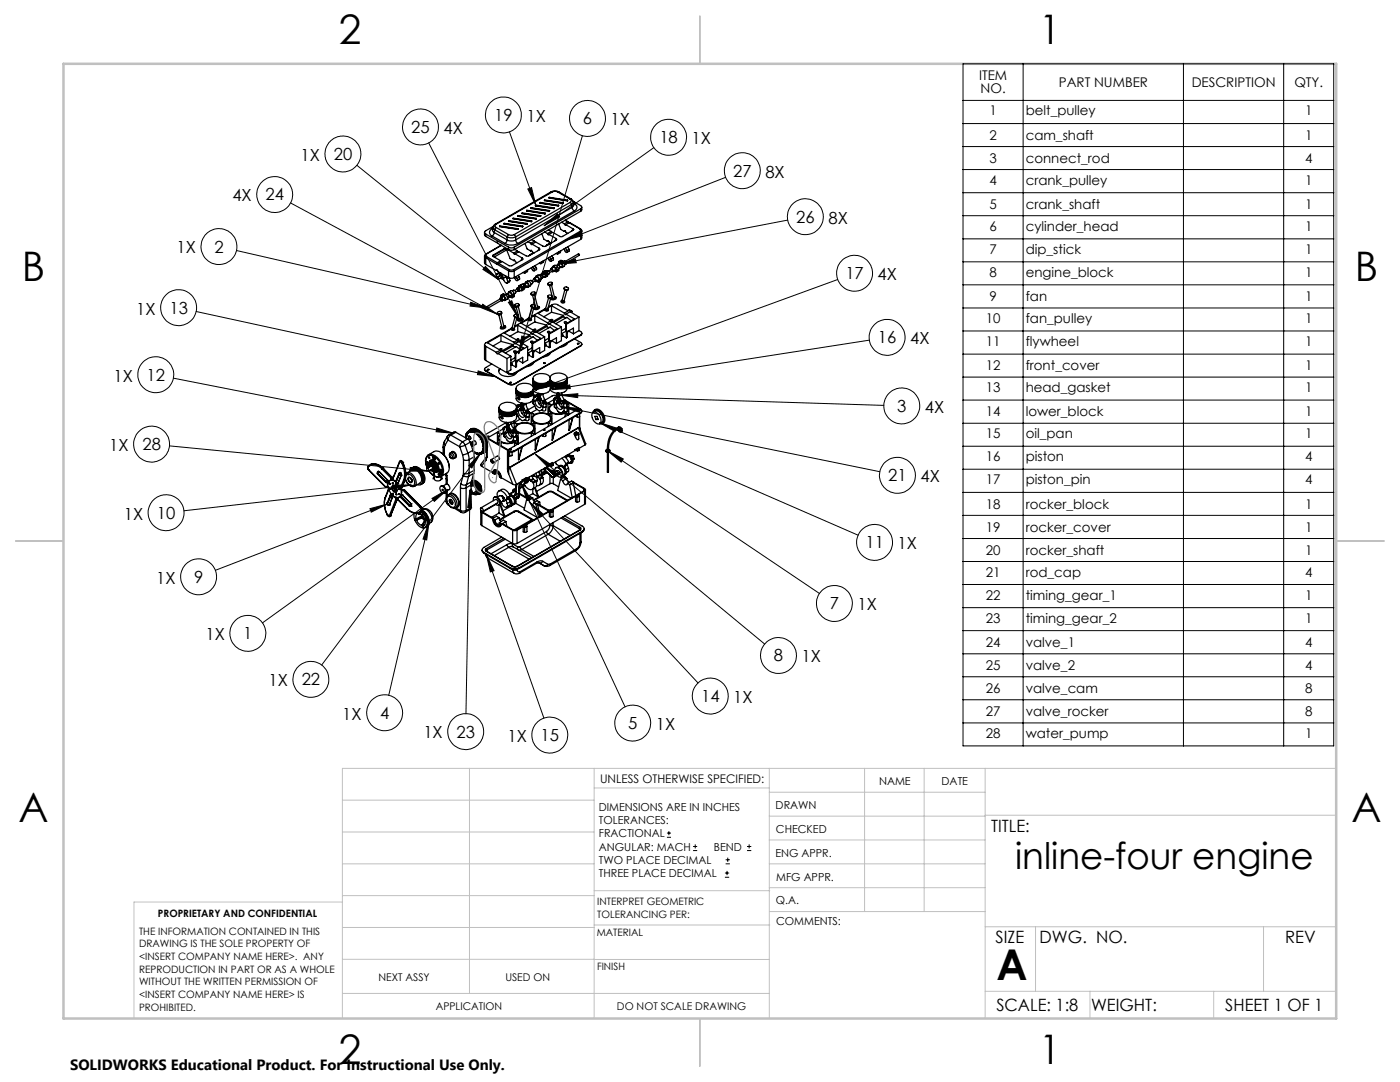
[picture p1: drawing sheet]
<svg xmlns="http://www.w3.org/2000/svg" width="279mm" height="216mm" viewBox="0 0 279 216" stroke-linecap="round" stroke-linejoin="round" font-family="sans-serif">
<defs><g id="words">
<text font-size="8.5" x="198.9" y="195.5">A</text>
<g font-size="8.1">
<text x="67.6" y="8.9">2</text>
<text x="207.3" y="8.9">1</text>
<text x="4.4" y="56.1">B</text>
<text x="270.4" y="56.1">B</text>
<text x="3.7" y="164.1">A</text>
<text x="269.7" y="164.1">A</text>
<text x="67.6" y="212.4">2</text>
<text x="207.3" y="212.4">1</text>
</g>
<text font-size="7.3" x="202.6" y="173.3">inline-four engine</text>
<g font-size="3.4">
<text x="197.8" y="166">TITLE:</text>
<text x="198.7" y="188.1">SIZE</text>
<text x="207.5" y="188.1">DWG. NO.</text>
<text x="256.5" y="188.2">REV</text>
<text x="198.8" y="201.7">SCALE: 1:8</text>
<text x="217.7" y="201.8">WEIGHT:</text>
<text x="244.5" y="201.7">SHEET 1 OF 1</text>
</g>
<g font-size="3.3">
<text x="82.1" y="26.5">25</text>
<text x="88.5" y="26.7">4X</text>
<text x="98.6" y="24.1">19</text>
<text x="105.1" y="24.3">1X</text>
<text x="116.3" y="24.8">6</text>
<text x="121.8" y="25">1X</text>
<text x="131.6" y="28.6">18</text>
<text x="138" y="28.8">1X</text>
<text x="60" y="32.1">1X</text>
<text x="66.6" y="31.9">20</text>
<text x="146.3" y="35.2">27</text>
<text x="152.7" y="35.4">8X</text>
<text x="46.4" y="40.2">4X</text>
<text x="53" y="40">24</text>
<text x="158.9" y="44.4">26</text>
<text x="165.3" y="44.6">8X</text>
<text x="35.3" y="50.6">1X</text>
<text x="42.8" y="50.4">2</text>
<text x="168.7" y="55.7">17</text>
<text x="175.1" y="55.9">4X</text>
<text x="27.2" y="62.8">1X</text>
<text x="33.8" y="62.6">13</text>
<text x="175.2" y="68.5">16</text>
<text x="181.6" y="68.7">4X</text>
<text x="22.6" y="76.1">1X</text>
<text x="29.3" y="76">12</text>
<text x="179.1" y="82.2">3</text>
<text x="184.6" y="82.4">4X</text>
<text x="21.8" y="90">1X</text>
<text x="28.4" y="89.8">28</text>
<text x="177.3" y="96">21</text>
<text x="183.7" y="96.2">4X</text>
<text x="24.7" y="103.7">1X</text>
<text x="31.3" y="103.5">10</text>
<text x="172.7" y="109.4">11</text>
<text x="179.1" y="109.6">1X</text>
<text x="31.2" y="116.5">1X</text>
<text x="38.7" y="116.3">9</text>
<text x="165.6" y="121.6">7</text>
<text x="171.1" y="121.8">1X</text>
<text x="41" y="127.7">1X</text>
<text x="48.6" y="127.6">1</text>
<text x="154.5" y="132">8</text>
<text x="53.6" y="136.9">1X</text>
<text x="60.2" y="136.7">22</text>
<text x="160" y="132.2">1X</text>
<text x="68.3" y="143.6">1X</text>
<text x="75.9" y="143.4">4</text>
<text x="139.9" y="140.1">14</text>
<text x="146.4" y="140.3">1X</text>
<text x="84.5" y="147.4">1X</text>
<text x="91.1" y="147.2">23</text>
<text x="101.3" y="148.1">1X</text>
<text x="107.9" y="147.9">15</text>
<text x="125.4" y="145.5">5</text>
<text x="130.9" y="145.7">1X</text>
</g>
<text font-size="3" x="14" y="213.5">SOLIDWORKS Educational Product. For Instructional Use Only.</text>
<g font-size="2.7">
<text x="195.4" y="16">ITEM</text>
<text x="211.3" y="17.3">PART NUMBER</text>
<text x="237.8" y="17.3">DESCRIPTION</text>
<text x="258.3" y="17.3">QTY.</text>
<text x="195.7" y="18.6">NO.</text>
<text x="197.5" y="23">1</text>
<text x="204.7" y="23">belt_pulley</text>
<text x="260.5" y="23">1</text>
<text x="197.5" y="27.9">2</text>
<text x="204.7" y="27.9">cam_shaft</text>
<text x="260.5" y="27.9">1</text>
<text x="197.5" y="32.5">3</text>
<text x="204.7" y="32.5">connect_rod</text>
<text x="260.5" y="32.5">4</text>
<text x="197.5" y="36.8">4</text>
<text x="197.5" y="41.7">5</text>
<text x="204.7" y="36.8">crank_pulley</text>
<text x="204.7" y="41.7">crank_shaft</text>
<text x="260.5" y="36.8">1</text>
<text x="260.5" y="41.7">1</text>
<text x="197.5" y="46">6</text>
<text x="204.7" y="46">cylinder_head</text>
<text x="260.5" y="46">1</text>
<text x="197.5" y="50.6">7</text>
<text x="204.7" y="50.6">dip_stick</text>
<text x="260.5" y="50.6">1</text>
<text x="197.5" y="55.2">8</text>
<text x="204.7" y="55.2">engine_block</text>
<text x="260.5" y="55.2">1</text>
<text x="196.7" y="64.4">10</text>
<text x="197.5" y="60.1">9</text>
<text x="204.7" y="60.1">fan</text>
<text x="204.7" y="64.4">fan_pulley</text>
<text x="260.5" y="60.1">1</text>
<text x="260.5" y="64.4">1</text>
<text x="196.7" y="69">11</text>
<text x="204.7" y="69">flywheel</text>
<text x="260.5" y="69">1</text>
<text x="196.7" y="73.9">12</text>
<text x="204.7" y="73.9">front_cover</text>
<text x="260.5" y="73.9">1</text>
<text x="196.7" y="78.2">13</text>
<text x="196.7" y="83.1">14</text>
<text x="204.7" y="78.2">head_gasket</text>
<text x="204.7" y="83.1">lower_block</text>
<text x="260.5" y="78.2">1</text>
<text x="260.5" y="83.1">1</text>
<text x="196.7" y="87.4">15</text>
<text x="204.7" y="87.4">oil_pan</text>
<text x="260.5" y="87.4">1</text>
<text x="196.7" y="92">16</text>
<text x="204.7" y="92">piston</text>
<text x="260.5" y="92">4</text>
<text x="196.7" y="96.6">17</text>
<text x="196.7" y="101.5">18</text>
<text x="204.7" y="96.6">piston_pin</text>
<text x="204.7" y="101.5">rocker_block</text>
<text x="260.5" y="96.6">4</text>
<text x="260.5" y="101.5">1</text>
<text x="196.7" y="106.1">19</text>
<text x="204.7" y="106.1">rocker_cover</text>
<text x="260.5" y="106.1">1</text>
<text x="196.7" y="110.7">20</text>
<text x="204.7" y="110.7">rocker_shaft</text>
<text x="260.5" y="110.7">1</text>
<text x="196.7" y="115">21</text>
<text x="196.7" y="119.6">22</text>
<text x="204.7" y="115">rod_cap</text>
<text x="204.7" y="119.6">timing_gear_1</text>
<text x="260.5" y="115">4</text>
<text x="260.5" y="119.6">1</text>
<text x="196.7" y="124.2">23</text>
<text x="204.7" y="124.2">timing_gear_2</text>
<text x="260.5" y="124.2">1</text>
<text x="196.7" y="129.1">24</text>
<text x="204.7" y="129.1">valve_1</text>
<text x="260.5" y="129.1">4</text>
<text x="196.7" y="133.7">25</text>
<text x="204.7" y="133.7">valve_2</text>
<text x="260.5" y="133.7">4</text>
<text x="196.7" y="138.3">26</text>
<text x="196.7" y="142.9">27</text>
<text x="204.7" y="138.3">valve_cam</text>
<text x="204.7" y="142.9">valve_rocker</text>
<text x="260.5" y="138.3">8</text>
<text x="260.5" y="142.9">8</text>
<text x="196.7" y="147.2">28</text>
<text x="204.7" y="147.2">water_pump</text>
<text x="260.5" y="147.2">1</text>
</g>
<text font-size="2.4" x="119.8" y="156.2">UNLESS OTHERWISE SPECIFIED:</text>
<g font-size="2.2">
<text x="119.5" y="161.8">DIMENSIONS ARE IN INCHES</text>
<text x="154.8" y="161.4">DRAWN</text>
<text x="175.4" y="156.6">NAME</text>
<text x="187.9" y="156.7">DATE</text>
<text x="119.5" y="164.4">TOLERANCES:</text>
<text x="119.5" y="167.1">FRACTIONAL</text>
<text x="154.9" y="166.3">CHECKED</text>
<text x="119.5" y="169.7">ANGULAR: MACH</text>
<text x="119.5" y="172.4">TWO PLACE DECIMAL</text>
<text x="142.5" y="169.7">BEND</text>
<text x="154.8" y="170.9">ENG APPR.</text>
<text x="119.5" y="175">THREE PLACE DECIMAL</text>
<text x="154.9" y="175.7">MFG APPR.</text>
<text x="154.9" y="180.4">Q.A.</text>
<text x="154.9" y="184.6">COMMENTS:</text>
</g>
<g font-size="2.1">
<text x="75.5" y="195.7">NEXT ASSY</text>
<text x="100.9" y="195.7">USED ON</text>
<text x="86.9" y="201.5">APPLICATION</text>
<text x="123.1" y="201.6">DO NOT SCALE DRAWING</text>
</g>
<g font-size="2">
<text x="31.5" y="182.9">PROPRIETARY AND CONFIDENTIAL</text>
<text x="119.2" y="180.6">INTERPRET GEOMETRIC</text>
<text x="119.2" y="183.1">TOLERANCING PER:</text>
<text x="27.8" y="186.5">THE INFORMATION CONTAINED IN THIS</text>
<text x="27.8" y="189">DRAWING IS THE SOLE PROPERTY OF</text>
<text x="27.8" y="191.6">&lt;INSERT COMPANY NAME HERE&gt;. ANY</text>
<text x="119.1" y="186.7">MATERIAL</text>
<text x="27.8" y="194.1">REPRODUCTION IN PART OR AS A WHOLE</text>
<text x="27.8" y="196.6">WITHOUT THE WRITTEN PERMISSION OF</text>
<text x="119.1" y="193.5">FINISH</text>
<text x="27.8" y="199.1">&lt;INSERT COMPANY NAME HERE&gt; IS</text>
<text x="27.8" y="201.7">PROHIBITED.</text>
</g>
</g></defs>
<g fill="none" stroke="#000" stroke-width=".25">
<path d="M108.7 40l3.7 .6M108.7 40l3.7 .5M109.6 39.4l3.6 .7M109.6 39.4l3.6 .6M109.6 39.4l3.7 .5-.1 .2M110 38.3a1.72 1.72 0 0 1 1.5 0M110 38.3h.2M110 38.3l-11.2 6.4M110.2 38.3l.5-.1 .6 .1M110.2 38.3l-11.2 6.4M111.3 38.3l2.5 1.4M111.5 38.3h-.2"/>
<path d="M111.5 38.3l2.5 1.4M113.8 39.7l.2 .3-.2 .4M113.8 39.7h.2M114 39.7l.4 .6M96.7 46.4v.4l.2 .4M96.7 51.1v1.4l.2 .3M96.7 51.1l.2 .3M96.9 46.7l4.6 2.6M96.9 46.7v.5M96.9 51.4v1.4M96.9 47.2l2.2 1.2M96.9 51.4l4.6 2.6"/>
<path d="M96.9 52.8l2.2 1.2M97 50.7l-.3 .4M97 50.7h.1M97 50.7l3-1.8-2.9 1.8M97.1 51.2l-.2 .2M97.1 50.7l-.2 .2 .2 .3M97.1 51.2l2.1 1.2M98.2 45.6a.78 .78 0 0 0-.5 .8 .78 .78 0 0 0 .5 .7M98.2 47.1l2.6 1.5M98.2 45.6l.2 .1M98.4 45.5l-.2 .1M98.4 45.2l-1.5 .8a.35 .35 0 0 0-.2 .4 .35 .35 0 0 0 .2 .3"/>
<path d="M98.4 45.3h.1M98.4 45.3l.1 .3 .2 .3M98.4 45.3l-.1 .6 .3 .5M98.5 50.9l-.1 .1 .1 .2 1.4 .8M98.5 51l-.1 .1M98.5 50.9v.1M98.6 46.4l-.4 .7M98.6 46.4l2.6 1.5M98.7 45.9l2.5 1.4M98.7 45.9l-.1 .5M98.8 44.7l-.4 .6M98.8 44.7h.2"/>
<path d="M99 44.7l-.2 .4 .2 .3M99 45.4l-.3 .5M99 45.4l2.5 1.4M99.1 54l.1-.1 .2 .3 2.1 1.2M99.1 54.7a.32 .32 0 0 0-.1 .4 .32 .32 0 0 0 .4 .1M99.1 48.4l.1-.1 .2 .3 2.1 1.2M99.2 52.4v.3l.3-.1M99.2 48.3l-.1 .1M99.2 53.9l-.1 .1M99.3 55.4l.6-.4 .3 .2-.7 .5M99.3 55.4l.2 .3-.3-.2zM99.4 55.2l.3-.1-.3 .2"/>
<path d="M99.5 54.5l-.4 .2M99.5 52.6l2.1 1.2M99.7 55.1l-.3 .1M99.7 55.1a.3 .3 0 0 1 .1-.4 .3 .3 0 0 1 .4 .2 .37 .37 0 0 1 .2 .4 .37 .37 0 0 1-.4 .3l-.1-.1M99.7 45.2l3.7 .6M99.7 45.2l3.7 .5M99.7 45.2l3.7 .4M99.8 54.4l-.3 .1M99.8 59.7v-.2a.34 .34 0 0 1 .5 .1 .34 .34 0 0 1-.1 .5l-.2-.1M99.9 59.4l.4-.2a.39 .39 0 0 1 .4 .2 .39 .39 0 0 1 0 .4l-.5 .2M99.9 59.4h.1M99.9 52l.1 .2"/>
<path d="M99.9 52l-.7 .4M99.9 54.5l-.8 .2M100 54.5l-.2 .2M100.2 58.9l-.3 .1 .1 .3M100.2 58.9l.2 .1M100.3 59.2h.1M100.3 59.2l-.4 .2M100.4 55.6l.5 .8 .3 .1 .1-.3M100.4 59a.54 .54 0 0 1 .5 .4 .54 .54 0 0 1-.3 .6l-.1-.1M100.5 58.7l-.5 .2M100.5 58.7l-.3 .2M100.5 58.7l.3 .1"/>
<path d="M100.5 49.7h.6M100.5 49.8h.6M100.5 49.7l-2 1.2M100.5 49.7v.1M100.5 49.8l-2 1.2M100.6 44.6l3.7 .7M100.6 44.6l3.7 .6M100.6 44.6l3.7 .5M100.8 48.6a2.77 2.77 0 0 0 2.6 0M100.8 58.8a.7 .7 0 0 1 .4 .9l-.4 .2M100.8 58.8l-.4 .2M100.9 55l-.1 .3-.5 .3"/>
<path d="M101 55.1l.2 .5M101.1 49.7l1.4 .8M101.1 49.7l.7 1.9 .7 .4M101.1 49.8l-2.5 1.5M101.2 58.7a.4 .4 0 0 1 .4 .2 .4 .4 0 0 1-.1 .4M101.2 58.7l.4-.3a.44 .44 0 0 1 .4 .6M101.2 58.7a.41 .41 0 0 1 .3 .2 .41 .41 0 0 1 0 .4M101.2 58.7l-.3 .1M101.2 55.6l.1 .6M101.2 47.9l-.4 .7M101.2 47.9a1.8 1.8 0 0 0 1.7 0M101.2 47.3a2.12 2.12 0 0 0 1.7 0"/>
<path d="M101.2 47.3v.6M101.4 58.5a.29 .29 0 0 1 .2-.3 .29 .29 0 0 1 .4 .2l.2 .4M101.5 49.3l.4 .2 .7-.2M101.5 49.8l.6 .2 .5-.2M101.5 46.8l-.3 .5M101.5 46.8l.6 .2 .5-.2M101.5 54l.4 .2 .7-.2M101.5 55.4l.4 .1 .7-.1M101.5 44.1v.1M101.5 49.3v.5M101.5 54v1.4M101.5 44.2l3.7 .5"/>
<path d="M101.5 44.1l3.7 .6v-.1M101.5 44.1v-.1l3.7 .6M101.5 55.4l-.3 .2M101.5 59.3l-.2 .1M101.6 58.2l.5-.2 .5 .6M101.6 53.8l-.1 .2M101.6 53.8l.5 .1 .4-.1M101.6 59.2h.1M101.7 59.2h.1M101.7 59.2l-.2 .1M101.7 55.5v.5M101.7 56v.2l-.5 .3"/>
<path d="M101.7 56l-.4 .2M101.8 59.2l.4 .2 .1-.2M102 59l-.3 .2M102.2 58.8l.1 .4M102.2 58.1l.3-.2a.41 .41 0 0 1 .3 .6l-.2 .2M102.4 43.6l3.6 .6M102.4 43.6l3.7 .5M102.5 53.8l.1 .2M102.5 50.5l.2 .2h.1M102.5 52l.2-.1 .1 .3 .4 .2M102.6 58.6l-.4 .2M102.6 58.6l.1 .4"/>
<path d="M102.6 46.8l.3 .5M102.6 49.3v.5M102.6 54v1.4M102.7 55.4l.2 .4 .3 .2 .1-.1-.1-.3M102.7 59l-.5 .4M102.7 59l-.4 .2M102.7 51.9l-.2 .1M102.7 58l.6-.4 .2 .2-.6 .5M102.7 49.7l.6 .4M102.8 50.7l1.4 .8M102.9 47.9l.1 .4 .4 .3M102.9 47.3v.6"/>
<path d="M102.9 55.2l.3 .4M103.2 57.7v-.1a.31 .31 0 0 1 .4 .1 .31 .31 0 0 1-.1 .4l-.2-.1M103.3 50.1l.1 .2M103.3 50.1l-.8 .4M103.3 43.1l3.7 .6M103.3 43.1l3.7 .5M103.4 55l.2 .3M103.4 45.7v.1M103.4 45.6v.2M103.4 45.6v.1M103.6 57l.4-.1 .2 .4M103.6 57l-.1 .3"/>
<path d="M103.6 57.4v.1M103.6 55.3l.1 .4-.5 .3M103.6 55.3l-.4 .3M103.9 57.3l-.1-.1-.6 .3M103.9 57.3h.1M103.9 57.3l-.3 .1M104 56.8l-.4 .2M104 56.8h.1M104 57.3l.1 .4-.5 .4M104 57.3l-.4 .2M104.2 42.6l3.6 .6M104.2 42.6l3.6 .5"/>
<path d="M104.2 42.6v-.1l3.7 .5M104.2 56.7h.2l.2 .4M104.2 57.3l.1 .3M104.2 56.7l-.2 .1M104.2 56.7l-.6 .3M104.2 51.5l.2 .1-.2 .2-2.1 1.3-.5-.1-1.4-.8-.7 .4M104.2 51.6l.2 .1M104.2 51.5v.1M104.2 51.6l-.2 .4M104.3 57.6l-.1 .4h-.3M104.3 45.2v.1M104.3 45.1v.2"/>
<path d="M104.3 45.1v.1M104.5 56.7a.42 .42 0 0 1 .4 .7M104.5 56.7l.6-.3a.45 .45 0 0 1 .3 .7l-.5 .3M104.5 56.7l-.1 .1M104.6 57.1l-.4 .2M104.6 57.1v.3M104.6 57.4v.4l-.4 .2M104.6 57.4l-.3 .2M104.8 56.6a.34 .34 0 0 1 .3-.4 .34 .34 0 0 1 .3 .4l.2 .5-.5 .2M104.8 48.6l.4 1.1 .7 .4M104.8 54.2v.1a.24 .24 0 0 1-.1 .2 .24 .24 0 0 1-.3-.1M104.9 56.3l.4-.2a.67 .67 0 0 1 .5 .9l-.3 .3"/>
<path d="M104.9 57.4l-.3 .1M105.1 42.1l3.7 .6M105.1 42.1l3.7 .5M105.1 42.1v-.2l3.7 .6M105.2 44.6v.1M105.2 44.7h.1M105.3 53.9v.3l-.5 .3M105.3 48.2l.6 .3M105.6 56.1l.3-.1a.45 .45 0 0 1 .3 .6l-.2 .2M105.8 50.8l-.1 .2M105.9 50.1a.2 .2 0 0 1 .2-.1 .2 .2 0 0 1 .1 .2l.4 .3M105.9 48.5a.17 .17 0 0 0 .1 .3 .17 .17 0 0 0 .2-.1"/>
<path d="M106 41.5l3.6 .7M106 41.5l3.7 .5M106 53.4l.5 .7 .1-.5M106 58.4a.38 .38 0 0 1 .4-.2 .38 .38 0 0 1 .4 .3 .41 .41 0 0 1-.4 .2 .41 .41 0 0 1-.4-.2zM106 44.2h.1M106 50l-.1 .1M106.1 50.8h-.3M106.1 47.8l.5 .3M106.1 44.1l-.1 .1M106.2 48.7l1.4 .8M106.3 50.6l-.5 .2M106.3 58.9l.5 2.1"/>
<path d="M106.3 53.3l.3 .3M106.5 50.5l-.2 .1M106.5 55.8v-.2a.35 .35 0 0 1 .5 .2 .35 .35 0 0 1-.1 .4l-.2-.1M106.6 55.5l.5-.3a.41 .41 0 0 1 .3 .7l-.4 .3M106.6 48.1l.2 .3M106.6 48.1l-.7 .4M106.7 58.8l.6 2.5-.4 .2v-.3a.44 .44 0 0 1-.6 .3 .44 .44 0 0 1-.3-.6M106.8 53l.2 .4M106.8 55.7h-.1l-.6 .3M106.8 58.5a.43 .43 0 0 1-.3 .4 .43 .43 0 0 1-.5-.3M106.9 55.4v-.1a.34 .34 0 0 1 .4-.2 .34 .34 0 0 1 .2 .4l.1 .5M106.9 41l3.7 .6"/>
<path d="M106.9 41v.1M106.9 41v-.1l3.7 .6M106.9 56l-.6 .3M107 55.1l.4-.2a.66 .66 0 0 1 .6 .9M107 43.6v.1M107 53.4l.1 .4-.5 .2M107 53.4l-.4 .2M107 43.6h.1M107.1 56.1l.4 .1M107.6 49.5l.1 .3-2.3 1.3h-.3l-1.6-.9-.7 .5M107.6 49.7l.1 .1M107.6 56l-.1 .2"/>
<path d="M107.6 49.5v.2M107.6 49.7l-.3 .3M107.8 40.5l3.6 .6M107.8 40.5l3.6 .6 .1-.1M107.8 40.5h.1M107.8 40.5v-.1l3.7 .6M107.8 56l-.4 .3M107.8 56l-.3 .2M107.8 43.1v.1M107.9 54.8a.42 .42 0 0 1 .4 .6 .42 .42 0 0 0-.4-.6zM107.9 54.8l-.3 .1M107.9 43l-.1 .2"/>
<path d="M107.9 43l-.1 .1M108 55.8l-.4 .2M108 55.8l-.2 .2M108.1 52.3v.2a.22 .22 0 0 1-.2 .1 .22 .22 0 0 1-.3-.1M108.1 52.3h.1M108.1 46.6l.4 1.1 .7 .4M108.3 54.8h.1M108.3 54.7v.1M108.3 54.3l.3-.1 .3 .4M108.3 54.3l-.1 .3M108.5 52.1v.2l-.5 .3M108.5 52v.1"/>
<path d="M108.5 52.1l-.4 .2M108.6 54.5h-.2l-.5 .3M108.7 54.6l.1 .4v.1l-.8 .5M108.7 54.1h.1M108.7 54.6l-.4 .2M108.7 54.1l-.4 .2M108.7 54.6l-.4 .1M108.7 54.6h.1M108.7 46.3l.6 .3M108.8 42.6v.1M108.8 42.5v.1M108.9 54l.4 .4"/>
<path d="M108.9 54l-.6 .3M108.9 54.6v.4M108.9 54l-.2 .1M108.9 55v.3l-.4-.1M109.1 54.1a.37 .37 0 0 1 .5 .1 .37 .37 0 0 1 0 .4l-.3 .2M109.2 48.1l.2-.1 .6 .5M109.3 46.6l.1 .2h.1M109.3 54.4l-.4 .2M109.3 54.4v.4M109.3 54.8l-.1 .3-.4 .2M109.3 56.7a.46 .46 0 0 0 .4 .3 .46 .46 0 0 0 .5-.2M109.3 54.8l-.4 .2"/>
<path d="M109.4 59a.44 .44 0 0 0 .1 .5 .44 .44 0 0 0 .5 0M109.4 51.5l.4 .6 .2-.1-.1-.3M109.4 48l-.2 .1M109.4 48.8l-.3 .2M109.4 45.9l.6 .3M109.5 59.5l-.6 2.2 .2 .2 .2-.1 .6-2.2M109.5 46.8l1.5 .8M109.6 48.6l-.5 .3M109.6 48.6h.1M109.7 57l.5 2.1M109.7 51.3l.2 .4M109.7 42.1l-.1 .1"/>
<path d="M109.7 42l-.1 .2M109.9 53.8v-.2a.36 .36 0 0 1 .4 .2 .36 .36 0 0 1-.1 .5l-.1-.1M109.9 48.6h-.3M110 53.6l.4-.3a.48 .48 0 0 1 .5 .5M110 46.2l.1 .2M110 46.2l-.7 .4M110 59.4v.1M110.1 56.9l.6 2.5-.4 .1-.1-.3M110.1 53.8l-.6 .3M110.1 51.1l.2 .3M110.1 56.6l.1 .2M110.2 56.4a.5 .5 0 0 0-.8 .3l.2 .1 .5-.2"/>
<path d="M110.2 56.4v.4M110.2 56.4l-.1 .2M110.2 53.8v.3l-.6 .3M110.2 53.4a.3 .3 0 0 1 .3-.3 .3 .3 0 0 1 .3 .2l.1 .2M110.2 59.3a.39 .39 0 0 0-.4-.5 .39 .39 0 0 0-.4 .4l.6 .2M110.2 59.3l-.2 .1M110.2 59.3l-.2 .2M110.2 59.3h.1M110.3 51.4l.1 .5-.4 .2M110.3 53.2l.5-.3 .5 .4M110.3 51.4l-.4 .3M110.5 54v.1"/>
<path d="M110.5 54.1l-.2 .1M110.5 54h.1M110.6 54l-.1 .1M110.6 41.6h.1M110.6 41.5v.1M110.6 59.2h.2a.41 .41 0 0 1-.3 .5 .41 .41 0 0 1-.4-.2M110.8 59.2l.1 .1a.37 .37 0 0 1 0 .4 .37 .37 0 0 1-.4 .1h-.4l-.1-.2M110.9 53.8l-.4 .2M110.9 53.8v.1M110.9 53.9l-.3 .1M110.9 53.9l-.4 .2M110.9 53.5l.2 .4"/>
<path d="M110.9 47.7l-.2 .4M110.9 47.7h.1M111 47.6l.1 .1-.1 .2-2.2 1.3h-.3l-1.6-.9-.7 .4M111 47.7l.1 .1M111 47.6v.1M111.1 53.9v.3l-.5-.1M111.3 52.8a.42 .42 0 0 1 .4 .7M111.3 52.8a.41 .41 0 0 1 .4 .2 .41 .41 0 0 1 0 .5M111.3 52.8l-.3 .2M111.3 53.3l-.4 .2M111.3 53.3l.2 .4M111.4 52.7v.1"/>
<path d="M111.4 50.4l-.1 .3-.3-.1M111.4 50.3v.1M111.4 52.7h.1M111.4 52.7l-.1 .1M111.5 53.7v.2l-.4 .3M111.5 53.7l-.4 .2M111.5 41l-.1 .1M111.5 44.7l.4 1.1 .7 .4M111.7 53.5l-.3 .1M111.8 52.6a.42 .42 0 0 1 .3 .6l-.4 .3M111.8 52.2a.16 .16 0 0 0-.3 0 .16 .16 0 0 0 0 .2v.2M111.8 52.6l-.4 .1"/>
<path d="M111.8 52.2l.2 .3M111.8 52.5v.1M111.8 52.5l-.4 .2M111.8 50.1h.1M111.9 50.1l-.1 .3-.5 .3M111.9 50.1l-.5 .3M112 52.5a.43 .43 0 0 1 .3 .5 .43 .43 0 0 1-.3 .4l-.1-.1M112.1 44.3l.5 .4M112.1 52l-.1-.1-.5 .3M112.1 59.9h.1M112.1 52l-.3 .2M112.1 52l.3 .3"/>
<path d="M112.3 52.2l.3-.1a.44 .44 0 0 1 .4 .6l-.3 .1M112.4 40.5v.1M112.4 40.5h.1M112.4 52.3l.3 .7-.5 .4M112.4 52.3l-.4 .2M112.6 49.6l.3 .7h.3l-.1-.3M112.6 57.4a.44 .44 0 0 0 .3 .5 .44 .44 0 0 0 .6-.3M112.6 46.2l.1-.2 .2 .1v.3l.4 .2M112.6 44.7a.17 .17 0 0 0 .1 .2 .17 .17 0 0 0 .2-.1M112.7 57.3a.51 .51 0 0 1 .8 .3 .43 .43 0 0 1-.6 .2 .43 .43 0 0 1-.2-.5zM112.7 57.9l-.6 2.1 .2 .3 .2-.1 .6-2.2M112.7 44l.6 .3"/>
<path d="M112.8 46.1l-.2 .1M112.8 43.9l.6 .4M112.9 52.1l2.6-1.5 .1 .1v.2l-2.6 1.6M112.9 49.5l.2 .5M112.9 44.8l1.4 .8M113.3 40l-.1 .1M113.3 44.3l.3 .1M113.3 49.2l.3 .5M113.3 44.3l-.7 .4M113.6 49.7v.4l-.5 .3M113.6 49.7l-.5 .3M113.6 44.4l2.2 1.2"/>
<path d="M113.6 44.4l-.7 .4M113.6 44.4l2.1 1.3M113.8 40.4l.3 .4M113.8 40.4l-11.2 6.4M114.1 40.8l-11.2 6.5M114.1 40.8l.1 .6M114.2 41.4l.4 .7M114.2 41.4l-11.3 6.5M114.3 45.6l.1 .3-2.3 1.3h-.3l-1.5-.8-.8 .4M114.3 45.8l.1 .1M114.3 45.8h.1M114.3 45.6v.2"/>
<path d="M114.3 45.8l-.2 .3M114.4 40.1l1.5 .9a.34 .34 0 0 1 .2 .3 .34 .34 0 0 1-.2 .4M114.4 40.3h.1M114.4 40.3l-.1 .3-.2 .2M114.4 40.3l.1 .6-.3 .5M114.4 40.5l.2 .1M114.6 40.6a.78 .78 0 0 1 .5 .7 .78 .78 0 0 1-.5 .8M114.6 42.1l-11.2 6.5M114.6 40.6l-.1 .1M115.7 45.7l.2 .2-.2 .3M115.7 46.2l.2 .2M115.7 46.2l-13.2 7.6"/>
<path d="M115.8 45.6l.3 .5M115.8 45.6l-.1 .1M115.9 41.7l-13.3 7.6M115.9 41.7v.5M115.9 46.4v1.4M115.9 42.2l-13.3 7.6M115.9 46.4l-13.3 7.6M115.9 47.8l-13.3 7.6M116.1 41.3v.6l-.2 .3M116.1 46.1v1.4l-.2 .3M116.1 46.1l-.2 .3M96.7 68.8v2.8l.2 .3"/>
<path d="M96.7 73.7l.2 .3M96.9 69.1v2.8M96.9 74h.1M96.9 69.1l2.2 1.2M96.9 71.9l4.6 2.7M96.9 74l4.6 2.6M96.9 74l4.6 2.7M97.2 61.2l2.7-1.6 .2 .1 .1 .2-2.8 1.6M97.2 61.2h.1l.1 .3zM97.3 73.8h.3M98.1 72.6l-1.2 .7a.33 .33 0 0 0-.2 .4 .33 .33 0 0 0 .2 .3M99.1 70.3l.1 .3 .2-.1"/>
<path d="M99.2 62.5l.1 .2M99.3 62.3a.41 .41 0 0 1 .4-.2 .41 .41 0 0 1 .3 .3l-.6 .2-.2-.1zM99.3 62.7l.2 .1M99.3 62.7h.1M99.4 70.5l1.8 1M99.4 70.5l.8-.4 1.8 1M99.4 62.6l.1 .2M99.8 69.6h.3a.21 .21 0 0 1-.1 .2 .21 .21 0 0 1-.3-.1zM99.8 73.6a.88 .88 0 0 0-.1 .9 .88 .88 0 0 0 .8 .5 2.21 2.21 0 0 0 2.7-.7M99.8 73.6l-.3 .5M99.8 69.9l.2 .3M99.8 69.9l-.7 .4"/>
<path d="M100 62.7l.6 2.5-.3 .2-.1-.1-.6-2.5M100 66.9l2.5 1.4M100 66.9l-2.7 1.5 2.5 1.5M100 68.1l-1.6 .9M100 68.1l2.4 .7M100 66.9v1.2M100.1 62.3a.45 .45 0 0 1-.1 .4 .45 .45 0 0 1-.5 .1M100.5 65l.2 .1a.41 .41 0 0 1-.3 .4 .41 .41 0 0 1-.5-.2l.2-.2M100.7 65l.1 .1a.49 .49 0 0 1-.1 .5 .49 .49 0 0 1-.6 .1l-.3-.2 .2-.3M101.2 71.5v2.8M101.2 74.3l.3 .1M101.5 74.4l.4 .2 .7-.2"/>
<path d="M101.5 74.6l.4 .1 .7-.1M101.5 76.6l.6 .2 .5-.2M101.5 76.7l.4 .1 .7-.1M101.5 74.4v.2M101.5 76.6v.1M101.8 76.4h.3M102 65.6l-5.1 2.8a.35 .35 0 0 0-.2 .4 .35 .35 0 0 0 .2 .3M102 71.1l-.8 .4M102 71.1v2.7l-.8 .5M102 65.7l-1.4 .8 2.6 1.4M102 72.4l.1 .1M102.1 72.5l.1 .3"/>
<path d="M102.1 72.5h-.1M102.2 65.4a.22 .22 0 0 0 .1 .3 .22 .22 0 0 0 .3-.2M102.2 65.4h.1M102.2 65.4h-.1a.34 .34 0 0 0 .1 .5 .34 .34 0 0 0 .5-.2l-.1-.2M102.2 72.8l-.2 .1M102.2 72.8h-.2M102.2 72.8l.7 .4M102.2 72.8h.1M102.4 68.8v.2M102.4 69l-2 1.2M102.4 69l.4 .3M102.4 68.8l-2.4 1.3"/>
<path d="M102.5 68.3l.2 .3 .2-.1M102.6 70a.23 .23 0 0 1 .4 0 .23 .23 0 0 1-.2 .4 .23 .23 0 0 1-.2-.3zM102.6 62.9a.44 .44 0 0 0 .1 .4 .44 .44 0 0 0 .5 .1M102.6 74.4v.2M102.6 76.6v.1M102.7 60.8a.4 .4 0 0 1 .5-.3 .4 .4 0 0 1 .3 .4l-.6 .2zM102.8 63.3l-.6 2.2 .1 .2h.3l.6-2.3M102.8 62.7a.44 .44 0 0 1 .6 .5 .42 .42 0 0 1-.5 .1 .42 .42 0 0 1-.2-.5zM102.8 70.4v1.5l-.8 .5M102.8 71.4l-.8 .5M102.8 70.4l.1 .1M102.9 68.5l1.6 1-1.7 .9"/>
<path d="M102.9 70.5v2.7M103 77.5a1.22 1.22 0 0 0 1.4 1.1 1.53 1.53 0 0 0 2.1-1.1M103 77.8a1.27 1.27 0 0 0 1.4 1.1 1.57 1.57 0 0 0 2.1-1.1M103 77.7a1.53 1.53 0 0 0 2 1 1.26 1.26 0 0 0 1.4-1M103 78a1.27 1.27 0 0 0 1.4 1.2 1.57 1.57 0 0 0 2.1-1.2M103 78a1.49 1.49 0 0 0 2 1 1.27 1.27 0 0 0 1.4-1M103 78.3a1.44 1.44 0 0 0 1.7 1 1.44 1.44 0 0 0 1.7-1M103 78.4v1.1a1.93 1.93 0 0 0 2.7 .8l.7-.6 .1-1.3M103 61.3l.4 1.6M103.1 72.2l.1-.2-.1 .2M103.1 67.7l.4-.1a.21 .21 0 0 1-.1 .3 .21 .21 0 0 1-.3-.1zM103.1 77.1a2.3 2.3 0 0 1 3.3 .2 1.51 1.51 0 0 1-2 1.2 1.11 1.11 0 0 1-1.3-1.4z"/>
<path d="M103.2 67.9l.2 .3M103.2 63.3v.1M103.2 67.9l-.7 .4M103.3 78.2a2.29 2.29 0 0 0 2.9 0M103.3 78.5a2.29 2.29 0 0 0 2.9 0M103.3 78.7a2.29 2.29 0 0 0 2.9 0M103.3 79.3a.27 .27 0 0 1 .4 .1 .27 .27 0 0 1-.2 .4zM103.3 64.9v1.3M103.3 64.9l2.6 1.5M103.3 64.9l-.6 .4M103.3 66.2l-1.5 .9M103.3 66.2l2.4 .6"/>
<path d="M103.4 71.9l.9 .5M103.4 63.3l-.2 .1M103.4 63.3l.1-.2 .1 .7 .4-.1M103.4 79.2v.2l.3 .3M103.4 61.2l.6 2.4M103.4 63.3h.1M103.5 60.7a.42 .42 0 0 1-.2 .6 .42 .42 0 0 1-.6-.3M103.5 68.1l1.8 1M103.9 69.8l-.9-.7-2.2 1.3M104 63.5h.2a.39 .39 0 0 1-.3 .4 .39 .39 0 0 1-.5-.2l.2-.1M104 63.6v.1M104.1 63.5h.1a.34 .34 0 0 1 .1 .5 .34 .34 0 0 1-.4 .1l-.6-.1 .2-.4"/>
<path d="M104.3 72.4v-1.1l-1.2 .7v1.1l-.2 .1M105.3 69.1v2.8l-1 .5M105.3 69.1l-2.4 1.4M105.3 63.6l-2.6 1.5M105.3 63.7l-1.3 .8 2.6 1.5M105.4 70.4l.1 .2M105.5 70.6l.1 .2M105.5 70.6h-.2M105.6 70.9l-.3 .1M105.6 70.8l-.3 .1M105.6 70.9l.7 .4M105.6 70.8v.1"/>
<path d="M105.7 66.8l-2.8 1.7M105.7 67.1l-1.9 1.1M105.7 67.1l.5 .2M105.7 66.8v.3M105.9 66.4l.2 .3 .1-.1M105.9 63.6h.1a.23 .23 0 0 1-.3 .2 .23 .23 0 0 1-.1-.3l-.3 .1v.2M105.9 63.6l.1 .1a.36 .36 0 0 1-.3 .4 .36 .36 0 0 1-.4-.3M106 60.9a.44 .44 0 0 1 .5-.1 .44 .44 0 0 1 .3 .4 .5 .5 0 0 1-.8-.3zM106.1 61.4l-.6 2.2 .2 .2 .2-.1 .6-2.2M106.2 69.4l-.9 .5M106.2 68.5v1.5l-.9 .5M106.2 68.5l.1 .1"/>
<path d="M106.2 66.6l1.7 .9-1.7 1M106.2 66.6l.7-.4 1.8 1M106.3 68.6v2.7M106.4 75.5a1.22 1.22 0 0 0 1.4 1.2 1.71 1.71 0 0 0 2-1v-.2M106.4 75.8a1.22 1.22 0 0 0 1.4 1.1 1.49 1.49 0 0 0 2-1.1M106.4 76.1a1.27 1.27 0 0 0 1.4 1.2 1.71 1.71 0 0 0 2-1v-.2M106.4 76.4v.8M106.4 79.7l.1 .2M106.4 79.8l-.1 .7 .1 .1M106.5 65.8l.1-.1a.15 .15 0 0 1 .3 0 .15 .15 0 0 1 0 .2 .15 .15 0 0 1-.2 0h-.2zM106.5 72.3a1.57 1.57 0 0 1-1.4 .9M106.5 79.9l-.1 .7"/>
<path d="M106.5 79.9l.3 .2M106.6 70l-.1 .3M106.6 66l.2 .3M106.6 66l-.7 .4M106.6 79.2l-.1 .7M106.6 79.2l.1 .1M106.6 75a2.46 2.46 0 0 1 3.1 .2 .99 .99 0 0 1-1.1 1.3 1.94 1.94 0 0 1-2.2-.9zM106.6 76.2a2.24 2.24 0 0 0 2.9 0M106.6 76.5a2.24 2.24 0 0 0 2.9 0M106.6 76.8a2.24 2.24 0 0 0 2.9 0M106.7 61.5h.1M106.7 77.3a.29 .29 0 0 1 .4 .2 .29 .29 0 0 1-.2 .3l-.2-.2z"/>
<path d="M106.7 69.9l1 .6M106.7 62.9l2.6 1.5M106.7 62.9l-.7 .5M106.7 64.2l-1.6 1M106.7 64.2l2.4 .7M106.7 62.9v1.3M106.8 79.1h.1M106.8 77.3v.3l.3 .2M106.8 79.1l-.1 .2M106.8 79.2l-.1 .1M106.9 79l-.1 .1M106.9 61.2h-.1"/>
<path d="M106.9 79h-.2l.1 .1M107.1 78.9a.33 .33 0 0 0-.4-.1 .33 .33 0 0 0-.2 .3l.1 .1M107.1 78.9h.1M107.2 61.1l.3 .1a.43 .43 0 0 1-.3 .4 .43 .43 0 0 1-.5-.1M107.2 67.9l-.8-.7-2.2 1.3M107.2 79.1v.5M107.3 79.8a1.43 1.43 0 0 0 .8 1.2M107.3 79.8l-.5 .3M107.3 79.7v.1M107.4 78.7l-.6 .4M107.4 78.7h.1M107.4 61.1l.1 .1a.29 .29 0 0 1 .1 .3 .29 .29 0 0 1-.3 .2 .37 .37 0 0 1-.4 .1 .37 .37 0 0 1-.3-.3"/>
<path d="M107.4 79.5h.1M107.4 79.5l-.2 .1M107.4 78.7l-.5 .3M107.4 78.5a.46 .46 0 0 1-.5 .5M107.5 79l-.3 .1M107.5 79l-.1 .5M107.5 78.7l-.3 .4M107.5 78.5v.2M107.6 78.9l-.1 .1M107.6 78.6l-.1 .1M107.6 78.5l-.1 1.2-.3-.1M107.7 70.5v-1.1l-1.2 .7v1.1l-.2 .1"/>
<path d="M107.7 78.5l-.1 1.3M107.8 79.7l.1 .1M107.8 79.7l-.2 .1M107.8 78.6v1.5l-.2-.3M107.8 79.3v.4M107.8 78.9l.1 .5 .3 .6M107.9 78.6l-.1 .3M108.4 78.6l.3 1.1M108.4 78.6l-.6 .3M108.4 78.6h.1M108.5 72.5h.3M108.7 67.2v2.7l-1 .6"/>
<path d="M108.7 61.8l-1.3 .7 2.5 1.5M108.7 61.7l-2.7 1.5M108.7 67.2l-2.4 1.4M108.7 61.6h.2a.23 .23 0 0 0 .2 .3 .23 .23 0 0 0 .2-.2 .25 .25 0 0 1 .1 .3 .25 .25 0 0 1-.4 .1l-.3-.3zM108.7 79.7l.1 .2M108.7 68.5l.2 .1M108.7 79.7l-.5 .3M108.8 79.9l-.5 .3M108.8 79.9v.1M108.9 68.6l.1 .3M108.9 68.6l-.2 .1M109 69h-.3"/>
<path d="M109 68.9l-.3 .1M109 69l.6 .4M109 68.9v.1M109.1 64.9l-2.4 1.4M109.1 65.2l-2 1.1M109.1 65.2l.4 .2M109.1 64.9v.3M109.3 64.4a.21 .21 0 0 0 0 .3 .21 .21 0 0 0 .3-.1M109.4 61.2l.9-.5h.6l2.4 1.3 .4-.2M109.5 66.6v1.5l-.8 .4M109.5 67.5l-.8 .5M109.5 66.6h.1"/>
<path d="M109.6 64.6l1.7 1-1.8 1M109.6 64.6l.7-.4 1.7 1.1M109.6 66.6v2.8M109.7 75.2a2.2 2.2 0 0 1 3.5 0 1.51 1.51 0 0 1-2 1.2l-.8-.2-.6-.5a1.57 1.57 0 0 1-2 1.1 1.38 1.38 0 0 1-1.4-1.1M109.8 63.9l.2-.2a.16 .16 0 0 1 .2 0 .16 .16 0 0 1 .1 .2 .16 .16 0 0 1-.2 .1zM109.8 76.4v1.2a2.04 2.04 0 0 1-3 .6l-.3-.3M109.9 70.4a1.57 1.57 0 0 1-1.5 .8M109.9 68.1l-.1 .2M109.9 64l-.6 .4M110 68.1l-.1 .3M110 76.1a2.29 2.29 0 0 0 2.9 0M110 76.4a2.29 2.29 0 0 0 2.9 0"/>
<path d="M110 76.7a2.41 2.41 0 0 0 2.9 0M110.1 61v1.3M110.1 61l2.5 1.5M110.1 61l-.7 .4M110.1 62.3l-1.6 .9M110.1 62.3l2.4 .6M110.1 77.2h.1a.27 .27 0 0 1 .3 .3 .27 .27 0 0 1-.2 .3l-.3-.4zM110.1 68l1 .5M110.1 77.2l.1 .3 .3 .2M110.5 79.6l.1 .8M110.5 79.8l-1.5 .8M110.6 79.7l.1 .8"/>
<path d="M110.6 79.7l.1 .1M110.6 65.9l-.8-.6-2.2 1.2M110.8 79.8h-.1M110.8 79.6h.1M110.8 79.6v.2M110.8 79.5v.1M110.9 79.4l-.4 .2 .1 .1M110.9 79.4h-.1v-.2l.3 .1-.3 .2M111.1 68.5v-1.1l-1.3 .7v1.2l-.2 .1M111.1 79.3l-.3 .2M111.1 79.4l.1 .6M111.2 78.5v.7l-.4 .3"/>
<path d="M111.2 79h-.9l-1.5 .8M111.2 78.5l.1 .3M111.3 78.8l-.2 .6M111.3 78.5l.2 1.5h-.3M111.3 79.3l.1 .6M111.3 79.3l-.2 .1M111.3 78.8h.1M111.4 79.2l-.1 .1M111.4 79.9h.1M111.4 78.5l.1 1.5M111.4 79.9l-.2 .1M111.5 78.5l.4 1.8-.4-.3"/>
<path d="M111.6 78.5v.5M111.6 79l.3 .7 .3 .3M111.7 79.6l.1 .3M111.8 79.9v.1M111.8 79.9l-.3 .1M111.9 60.1l.2-.1a.22 .22 0 0 0 .2 .3 .22 .22 0 0 0 .3-.3 .25 .25 0 0 1 0 .4 .25 .25 0 0 1-.3 .1l-.3-.1zM112 65.3v2.7l-.9 .5M112 65.3l-2.4 1.3M112.1 66.6l.1 .1M112.1 78.4v.3M112.1 78.7l.6 1.1M112.1 78.7l-.5 .3"/>
<path d="M112.2 66.7l.2 .2M112.2 66.7h-.2M112.4 67l-.4 .1M112.4 66.9l-.4 .1M112.4 66.9v.1M112.4 67l.6 .4M112.5 62.9l-2.4 1.4-.2-.3M112.5 63.2l-2 1.1M112.5 63.2l.4 .3M112.5 62.9v.3M112.6 62.5l.3 .3 .1-.1M112.7 79.8v.1"/>
<path d="M112.7 79.8l-.5 .2M112.7 79.8l3.2 1.9a.34 .34 0 0 1 .2 .3 .34 .34 0 0 1-.2 .3M112.7 79.9l-.4 .3M112.7 79.9l.1 .2M112.8 80l2.7 1.6-14.1 8.1-4.1-2.3 3.1-1.8M112.9 65.5l-.9 .5M112.9 64.6v1.5l-.9 .5M112.9 64.6l.1 .1M113 62.7l1.7 .9-1.8 1M113 64.7v2.7M113.2 75.7a1.51 1.51 0 0 1-2 1l-1-.3-.4-.4a1.57 1.57 0 0 1-2 1.1 1.24 1.24 0 0 1-1.4-1.1M113.2 76a1.55 1.55 0 0 1-2 1l-.8-.2-.6-.5a1.59 1.59 0 0 1-2 1.1 1.31 1.31 0 0 1-1.4-1.1"/>
<path d="M113.2 75.4a1.51 1.51 0 0 1-2 1.2l-1-.3-.4-.4M113.2 75.7a1.52 1.52 0 0 1-2 1.2l-1-.3-.4-.4M113.2 76a1.52 1.52 0 0 1-2 1.2l-.8-.3-.6-.4M113.2 76.2a1.55 1.55 0 0 1-2 1.1l-1-.3-.4-.4M113.2 76.3v1.2a1.79 1.79 0 0 1-2.3 .9l-.7-.3-.4-.3M113.2 66.4l.1-.3-.1 .4M113.2 68.4a1.75 1.75 0 0 1-1.4 .9M113.5 66l.9 .6M113.7 61.8l.2 .4M113.7 61.8l-1.1 .7M114 64l-.9-.7-2.2 1.3M114.2 62.1l-.2 .2"/>
<path d="M114.2 62.1h-.1l-1.1 .6M114.2 62.1l-.3 .2 1.6 1M114.4 66.6v-1.1l-1.2 .7v1.1l-.2 .1M114.7 67.6l1.2 .7a.34 .34 0 0 1 .2 .4 .34 .34 0 0 1-.2 .3M115.3 68.6h.2M115.5 66l.4 .1a.37 .37 0 0 1 .2 .4 .37 .37 0 0 1-.2 .3M115.5 66l-1.1 .6M115.5 63.3l-2.5 1.4M115.5 63.3v2.7M115.9 66.8v.1M115.9 69h.1M115.9 66.8l-13.3 7.6"/>
<path d="M115.9 66.9l-13.3 7.7M115.9 69l-13.3 7.6M115.9 69l-13.3 7.7M116.1 66.5v.2l-.2 .2M116.1 68.7l-.2 .3M73.6 93a.57 .57 0 0 0 0 .8M73.6 93.1l-.2 .3 .2 .4M73.6 93.1a1.96 1.96 0 0 1 2.6 .5M73.6 93v.1M73.6 93.8l3.4 3.4M73.6 93.8h.1M73.9 92.7h.1"/>
<path d="M73.9 92.7a2.09 2.09 0 0 1 2.5 .7M73.9 92.7a2.25 2.25 0 0 1 2.5 .7M74 92.7l-.4 .3M75.4 94.6l1.6 1.7M75.4 94.5v.1M75.4 94.4l1.7 1.7M75.4 94.5l1.6 1.7M75.4 94.4v.1M75.5 94.1l-.2 .2 .1 .3M75.5 94.1h.2M75.5 94.1l.2 .1M75.5 94.1h.1"/>
<path d="M75.7 94.2l-.3 .2M75.7 94.1l1.7 1.7M75.7 94.2l1.7 1.6M75.7 94.1v.1M76.2 93.6l1.8 1.8M76.4 93.4l-.2 .2M76.4 93.4h.1M76.4 93.4l1.7 1.7M76.9 99.3l-.2 1.4 .2 1.2 .4 .8M76.9 99.3v.1M76.9 99.4a4.6 4.6 0 0 0 .4 3.3M77 96.3h.4"/>
<path d="M77 96.2v.1M77 97.2h.3M77.1 96.1l-.1 .1M77.4 95.8l-.3 .3M77.4 95.8l.1 .3-.1 .2M77.4 95.8h.1M77.4 96.3h.1M77.4 95.8l.1 .5M77.4 97.2l.8 1.5M77.4 97.2h-.1M77.5 96.3l-.1 .9M77.5 96.3h-.1"/>
<path d="M77.5 96.3l-.2 .9M77.5 96.3h.1M77.5 97.6l-.6 1.7M77.6 97.7h.1M77.6 97.6v.1M77.6 97.7l-.7 1.7M77.8 96.5v.1M77.8 97.5v.1M77.8 96.5l.1 .1zM77.8 97.5v.1zM77.9 98.8v.2M77.9 98.8l-.6 1.6"/>
<path d="M77.9 99l.4 .2M77.9 99l-.6 1.6M78 95.8l-.2 .1M78 95.4l.1 .3M78.1 98.6l-.2 .2M78.1 98.6h.1M78.1 98.6l.2 .2v.4M78.1 95.7l.4 .1M78.1 95.7l-.3 .2M78.1 95.1l-.1 .3M78.1 95.1h.1M78.1 95.1l.1 .6h-.1"/>
<path d="M78.2 98.7l.9 .5M78.2 98.7l.2 .5M78.2 98.7l.7 .6M78.2 98.7h.1M78.3 97a.76 .76 0 0 1 .8 .3 .76 .76 0 0 1-.1 .9M78.3 96.9a.81 .81 0 0 1 .7 .5 .81 .81 0 0 1 0 .8 .89 .89 0 0 1-.7-1.3zM78.3 99.2h.1M78.4 99.2l-.7 1.5M78.4 98.5l.1 .1M78.4 98.5l.1 .1zM78.4 96.3l.1 .2M78.5 98.6h.1"/>
<path d="M78.5 95.4v.4M78.5 97.3l.3 .1M78.5 97.3l.3 .2M78.5 97.3l-.2 .1 .1 .4 .3 .2M78.5 95.8l.5 .3M78.8 97.5l.1 .3M78.8 97.4l.2 .4M78.8 97.4v.1M78.9 97.8l-.2 .2M78.9 96.6l.1 .1zM78.9 99.3l.1 .4M79 96.1a.91 .91 0 0 0-1.5 .2"/>
<path d="M79 96.6v.1M79 97.8l-.3 .2M79 97.8h-.1M79 96.1a.29 .29 0 0 0 0 .3 .29 .29 0 0 0 .4 0M79 96v.3M79 99.7l.2 .1M79 99.7l-1.3 3.2M79 96.3l.4 .1M79.1 99.2l.4 .1M79.1 99.2l-.2 .1M79.1 99.2l.1 .6M79.1 98.5l.1 .2"/>
<path d="M79.2 99.8h.1M79.2 99.8l-1.3 3.1M79.3 96.5l.4 .9h.2M79.4 96.4h.1M79.4 99.3v.4M79.4 99.7l1.8 1.8M79.4 99.7l1.8 1.9M79.6 97.5l.1 .2M79.6 98.5l.1 .2M79.6 97.5l.1 .2zM79.6 98.5l.1 .2zM79.6 99.2l-.2 .1"/>
<path d="M79.6 94.5l.1 .2M79.6 94.5l-.6 1.5M79.7 94.7l.4 .1M79.7 94.7l-.7 1.6M79.7 92.1l-1.2 3.3M79.7 92.1l.1 .1M79.8 92.2l.1-.1 .3 .3M79.8 92.2l-1.3 3.2M79.8 94.3l-.2 .2M79.8 94.3h.1M79.8 94.3l.2 .1 .1 .4M79.9 97.4l.2 .7-.1 .7 .2-.9"/>
<path d="M79.9 91.9l-.2 .2M79.9 91.9l.3 .1 .2 .3M79.9 99l-.5 .3M79.9 91.9l.5 .4M80 99.3l1.7 1.7M80 99.1v.2M80 99.1l1.7 1.7M80 97.4l.2 .5M80.1 98.7l-.2 .3 .1 .3M80.1 98.7h.1M80.1 98.7l.2 .1M80.1 94.8h.1"/>
<path d="M80.1 94.8l-.7 1.6M80.2 92.4a4.4 4.4 0 0 1 .4 3.3M80.2 97.4h-.3M80.3 98.8l1.7 1.7M80.3 98.8l-.3 .3M80.3 98.8h.1M80.4 92.3a4.9 4.9 0 0 1 .4 3.5M80.4 92.3l-.2 .1M80.4 92.3h.1M80.4 92.3a4.7 4.7 0 0 1 .4 3.5M80.4 97.8l-.2 .1M80.4 97.8l3.5 3.5"/>
<path d="M80.6 95.7l.2 .1M80.6 95.7l-.7 1.7M80.7 97.8h-.3M80.7 97.8l3.4 3.3M80.8 97.8l-.6 .1M80.8 95.8h.1M80.8 95.8l-.6 1.6M81 94.9a.88 .88 0 0 1 1.4 .5 1.05 1.05 0 0 1 0 1.5 1.62 1.62 0 0 1-1.5-1.5M81.2 94.4a1.49 1.49 0 0 1 1.7 1.3 .91 .91 0 0 1-.5 1.4l-1-.5-.5-1.1M81.2 94.4l-.2 .2M81.2 94.4l1.1-.7a1.75 1.75 0 0 1 1.8 1.8l-.1 .7-1.2 .8M81.4 94.6l.1 .2z"/>
<path d="M81.5 95.2a.69 .69 0 0 1 .6 1.1 .67 .67 0 0 1-.6-1.1zM81.6 95.4a.55 .55 0 0 1 .5 .2 .55 .55 0 0 1 0 .6 .62 .62 0 0 1-.5-.8zM81.7 94.1a.82 .82 0 0 1 .6-.7 .82 .82 0 0 1 .8 .2 2.5 2.5 0 0 1 1.1 2.8l-.4 .4-.5-.1M82 95.5l.2 .3M82.1 93.5a1.27 1.27 0 0 1 1.7 .6 1.84 1.84 0 0 1 .2 2.6M82.3 93.3a1.24 1.24 0 0 1 1.8 .6 1.85 1.85 0 0 1 .2 2.6l-.1 .1M82.4 93.2a1.61 1.61 0 0 1 2.1 1.2 1.48 1.48 0 0 1-.2 2.1M83.2 93.5l.1 .1a2.25 2.25 0 0 1 1.2 2.1M85.2 92.1l.1 .3zM85.2 92.1l.2 .1-.1 .2M85.2 93.5a.28 .28 0 0 1 .4 .1 .28 .28 0 0 1-.2 .4l-.2-.3zM85.2 93.5l.8-.5a.35 .35 0 0 1 .3 .6l-.8 .4"/>
<path d="M85.3 93.4a2.01 2.01 0 0 1 .1-2.4 2.04 2.04 0 0 1 2.4 1.3 2.18 2.18 0 0 1 0 2.7 2.08 2.08 0 0 1-2.2-1.1M85.4 92.6l.2 .4M85.5 90.8a2.04 2.04 0 0 0-.2 2.6M85.5 90.8l1.1-.7a1.74 1.74 0 0 1 2.1 .8 4.2 4.2 0 0 1 1 2.4M85.5 90.8a2.26 2.26 0 0 1 2.5 1.5 2.16 2.16 0 0 1 0 2.8M85.6 93.9l.1 .2a1.95 1.95 0 0 0 2.3 1M85.6 93.1a.25 .25 0 0 1-.3-.1 .25 .25 0 0 1 .1-.4l.1 .2-.2-.2a.31 .31 0 0 0-.1 .4 .31 .31 0 0 0 .4 .1M85.6 91.3h.1M85.7 91.3v.2M85.7 93.2a.75 .75 0 0 1 .1-.9 1.22 1.22 0 0 1 1.1 1.8 .77 .77 0 0 1-.9-.4M85.7 92.2a.69 .69 0 0 1 .6-.5 .69 .69 0 0 1 .7 .5 1.42 1.42 0 0 1 .3 2h-.4M85.7 93.1a.39 .39 0 0 1 .3-.5 .39 .39 0 0 1 .5 .3 .5 .5 0 0 1 .3 .5 .5 .5 0 0 1-.5 .4l-.3-.1"/>
<path d="M85.8 92.8l.1-.3a.93 .93 0 0 1 .8 1.4l-.3-.1M85.8 93.1a.43 .43 0 0 1 .5-.2 .43 .43 0 0 1 .2 .6l-.1 .2h-.3M85.8 92a.88 .88 0 0 0-.1 1.2M85.8 92a1.32 1.32 0 0 1 1.6 1.5l-.1 .3-.2 .4M85.8 92a1.46 1.46 0 0 1 1.5 1.9l-.2 .3M86 93.7a.89 .89 0 0 0 1.1 .5M86.4 91.1a.36 .36 0 0 1 .4 .2 .36 .36 0 0 1-.1 .5l-.3-.3zM86.5 91.2l.2 .1 .2 .3a.29 .29 0 0 1-.4-.1 .29 .29 0 0 1 0-.3zM86.5 94.5l.2 .1-.1 .1M86.6 91.2l.3 .3M86.7 95v.6a.8 .8 0 0 0 1.4 0v-.5M86.7 95.2l-.3 .4"/>
<path d="M87.5 94.6l.1 .2zM87.5 94.6l.1-.1v.3M87.5 92.4h.1M87.5 92.4l.1 .2M87.6 92.6h.1M87.6 94.8h.1M87.6 94.1a.36 .36 0 0 1 .4 .1 .36 .36 0 0 1 0 .5l-.2-.2zM87.7 94.1a.24 .24 0 0 1 .4 .1 .24 .24 0 0 1-.2 .3zM87.8 93.7l.2 .2zM87.8 97.2a.81 .81 0 0 1 .9 .2 .81 .81 0 0 1 .1 .9 .72 .72 0 0 1-1-.7zM87.9 93.7h.1M87.9 94.1l.2 .3"/>
<path d="M87.9 97a.81 .81 0 0 1 1 .4 .81 .81 0 0 1-.2 1M88 93.7v.2M88 90.3a4 4 0 0 1 1.7 2.9M88.1 95.2l.2 .4M88.4 89.2l.3 .3M88.4 89.2v1.4M88.7 89.5v1.4M88.7 88.1l-.3 1.1M88.7 88.1v.3l.2 .4M88.9 88.8l-.2 .7M88.9 94.6l.1 .2M89 94.8v.7"/>
<path d="M89 94.8l.2 .1M89 96.6a.71 .71 0 0 1 .6 1.1l-.6 .4v1.9M89 95.5l.3 .3M89 95.5v1.1M89 96.6l-.6 .4M89.1 94.5l.1 .4M89.2 94.9l.1 .9M89.3 95.8v.8M89.3 97.9v1M89.3 87.1l-.1 .3 .2 .4M89.3 87.1l-.6 1M89.4 99.1a1.49 1.49 0 0 1 1.3 2 1.21 1.21 0 0 1-1.5-1.3v-.5z"/>
<path d="M89.4 87.8l-.5 1M89.4 87.8l2.4 1.3M89.5 98.8a1.45 1.45 0 0 0 .1 2 1.09 1.09 0 0 0 1.3 .5M89.5 98.8a1.71 1.71 0 0 1 1.7 2l-.3 .5M89.5 98.8a1.09 1.09 0 0 1 1.7 .5 1.34 1.34 0 0 1 .1 1.8M89.6 86.8l-.3 .3M89.6 86.8h.4M89.6 98.7a.85 .85 0 0 1 1.4 .2 1.69 1.69 0 0 1 .4 2.2l-.3 .1M89.7 93.3l-.3 .9-1.4 .9M89.7 90.8a.38 .38 0 0 1 .5 .1 .38 .38 0 0 1-.1 .5l-.3-.2zM89.7 99.7a.53 .53 0 0 1 .6 .3 .53 .53 0 0 1-.1 .6 .69 .69 0 0 1-.5-.9zM89.8 99.8l.4 .7"/>
<path d="M89.8 99.7a.69 .69 0 0 0 .5 .8M89.9 90.4l.3-.2a.72 .72 0 0 1 .6 1.1l-.3 .2a.76 .76 0 0 0-.6-1.1zM89.9 90.4a.65 .65 0 0 0-.1 .8 .65 .65 0 0 0 .7 .3M90 86.8l-.4 .4-.2 .6M90 86.8l2.3 1.4M90.1 90.2l.1-.1a.83 .83 0 0 1 .7 1.2l-.2 .1M91 86.3l-.4-.1-1 .6M91 86.3l-1 .5M91 86.3l2.3 1.3M91.8 89.1l.5 1.7M91.9 97.3l.4 .2 .7-.2M91.9 97.3v4.6"/>
<path d="M92 96.6l-.1 .7M92 96.6a1.01 1.01 0 0 0 1.1 .1M92.3 88.2a1.11 1.11 0 0 0-.5 .9M92.3 88.2l.5 .6M92.3 90.8l.2 .9M92.4 94.9a1.07 1.07 0 0 0 1.1 .1M92.4 94.9l-.4 1.7M92.5 91.7l.4 .2 .7-.2M92.5 94.4l.4 .1 .7-.1M92.5 91.7v2.7M92.5 94.4l-.1 .5M92.8 88.8l-1 .3"/>
<path d="M92.8 88.8l.6 1.6M92.9 87.3v.1M93 86.9l.1 .3v.1h-.2M93 97.3v4.6M93.1 86.5l.1 .3-.1 .2-.1-.1M93.1 96.7l-.1 .6M93.1 87.2l-.2 .1M93.2 86.7l-.2 .2M93.2 86.4l-.1 .1M93.3 86.2v.4l-.2-.1M93.3 87.6l.5 .6M93.3 87.6l-1 .6"/>
<path d="M93.4 90.4l-1.1 .4M93.4 90.4l.2 1.3M93.5 86.1l-.2 .1M93.5 86v.4l-.2-.2M93.5 87.1a.28 .28 0 0 1 .4 .1 .28 .28 0 0 1-.2 .4l-.1-.1zM93.5 86l.2 .3M93.5 95l-.4 1.7M93.6 87.1a.34 .34 0 0 1 .3 .1 .34 .34 0 0 1 0 .4M93.6 86a1.52 1.52 0 0 1 2.4 .4 3.3 3.3 0 0 1 .8 3.8l-.6 .3M93.6 94.4l-.1 .6M93.6 91.7v2.7M93.7 85.9l.1 .3"/>
<path d="M93.7 85.9h.1M93.8 86.2l-.1 .1M93.8 86.1l-.1 .2M93.8 85.9l.1 .2M93.8 88.2l.6 1.7M93.8 88.2l-1 .6M93.9 88.4a.34 .34 0 0 1 .4 .1 .34 .34 0 0 1 0 .5l-.2-.1M93.9 85.7a1.85 1.85 0 0 1 2.4 .8 3.6 3.6 0 0 1 .8 3.5l-.5 .4M93.9 87.6h.1M94 88.3l.6-.4a.49 .49 0 0 1 .4 .8l-.6 .3M94 97a.74 .74 0 0 1 .9 .3 .74 .74 0 0 1 0 .8l-.8 .5M94 97.6a.59 .59 0 0 1 0 1"/>
<path d="M94 98v.2M94 98.2h.1M94 85.8l-.5 .2M94 96.8v4.5M94 96.8l-1 .5M94.1 96.3v.3h-.1h.1M94.1 85.9v.2h-.2M94.1 88.7v-.2l.2 .1-.1 .2M94.1 96.3h.1M94.1 85.9h.1M94.1 88.7l.1 .1M94.1 96.1l-.1 .7"/>
<path d="M94.1 86.1h-.2M94.1 96.1l-1 .6M94.1 96.1a1.1 1.1 0 0 1 1.6 .7 1.2 1.2 0 0 1-.1 1.8h-.3M94.2 85.9v.3M94.2 96.3l.1 .3M94.2 96a1.16 1.16 0 0 1 1.6 .7 1.21 1.21 0 0 1-.1 1.9M94.2 88.5l-.1 .2M94.3 88.8h-.1M94.3 85.7l-.6 .2M94.3 85.7l.1 .1M94.3 85.7l-.5 .2M94.3 98.5l.1 .1"/>
<path d="M94.3 96.1v.1M94.3 96.1l-.2 .2M94.4 89.9l.2 1.3M94.4 89.9l-1 .5M94.4 96.4v.2h-.1M94.4 90l.4 .4M94.4 86v.2h-.2M94.4 96.4l.1 .1M94.4 96.5l-.1 .1M94.4 86h.1M94.4 86.1l-.2 .1M94.5 98.4l.3 .3"/>
<path d="M94.5 98.4l-.1 .2M94.5 90.1h.1M94.5 96.5l.1 .2M94.5 86l.1 .3M94.5 94.4l-1 .6M94.5 94.4l-.4 1.7M94.6 86.3l.2 .1v-.2l.1 .1M94.6 93.8l-.1 .6M94.6 98.5l-.2 .1M94.6 91.2v2.6M94.6 91.2l-1 .5M94.6 93.8l-1 .6"/>
<path d="M94.7 96.1v.1M94.7 96.1l-.6 .2M94.7 96.1l-.5 .2M94.7 85.7v.1M94.7 85.7l-.6 .2M94.7 85.7l-.5 .2M94.8 96.7l-.1 .1-.1-.1M94.8 96.7l.1 .1M94.9 97l.1 .2M94.9 86.5l.2 .1 .1-.1M94.9 96.8v.2M94.9 86.3v.2"/>
<path d="M94.9 90.3l-.1 .1M95 90.3l-.2-.1v.2M95 90.3l.1 .3M95 97.2l.1-.1 .1 .2M95 96.2v.2M95 96.2l-.1-.1-.5 .3M95 96.2l-.5 .3M95 98.6l-.2 .1M95 98.5l.1-.1 .2 .2M95 96.4l.1 .1M95 98.5l.1 .2M95 96.4l-.4 .3"/>
<path d="M95 85.8l.1 .2M95 85.8l-.6 .2M95 85.8l-.5 .2M95.1 86h.1M95.1 98.7l-.3-.2v.2M95.1 90.6v-.2l.4 .3M95.2 98.4l-.2 .1M95.2 86.5l.1 .1M95.2 97.5l.2 .1M95.2 98.2l.2 .3M95.2 97.3h-.1l.1 .2M95.2 86.7l.3 .3v-.2"/>
<path d="M95.3 97.9l.2 .2M95.3 96.7l.2 .2 .1-.1M95.3 96.7l-.4 .3M95.3 86.6l-.1 .1M95.3 90.5l-.2 .1M95.4 97.6v.2M95.4 98.5l-.1 .1M95.4 96.6l-.1 .1M95.4 96.6l-.2-.2-.4 .3M95.4 96.6l-.5 .2M95.4 98.2h-.2M95.4 97.8l-.2-.1 .1 .2"/>
<path d="M95.4 98.2l-.2-.1v.1M95.4 86.2l.1 .1M95.4 86v.2M95.4 86l-.1-.1-.7 .4M95.4 86l-.5 .3M95.4 86.2l-.5 .3M95.5 98.1l-.1 .1M95.5 86.8l.2 .2M95.6 97l.1 .3M95.6 96.4l.2 .2 .2 .6M95.6 87.1l.1 .2 .2-.1M95.6 96.8l.1 .2-.5 .3"/>
<path d="M95.6 98.4l-.5 .3M95.6 96.8l-.6 .4M95.7 97.3h.1M95.7 97.3l-.5 .2M95.7 87l-.1 .1M95.7 90.6l-.2 .1M95.7 97.6v.1M95.7 98l.1 .2M95.7 86.5l.2 .1M95.7 97.7l.2 .1M95.7 97.7l-.4 .2M95.7 86.5l-.5 .2"/>
<path d="M95.8 86.3l-.1-.1-.5 .3M95.8 86.3l-.1 .2M95.8 86.3l-.5 .3M95.8 97.3l.1 .2-.5 .3M95.8 97.3l-.4 .3M95.8 90.6l-.4-.1 .1 .2M95.8 98.2l-.5 .4M95.8 98.2l-.4 .3M95.9 87.5l.1 .2M95.9 87.2l.1 .2M95.9 97.8v.1l-.5 .3M95.9 97.8l-.4 .3"/>
<path d="M96 90.3l.1-.1 .2 .2M96 90.3l.1 .2M96 87.4l-.1 .1M96 90.6l-.1-.3-.2 .1 .1 .2M96 90.6h-.2M96.1 86.8l.1 .2M96.1 86.8l-.5 .3M96.1 93l2.2 1.3M96.1 90.5l-.1 .1M96.2 87.7h-.2M96.2 87.7v.2M96.2 86.7l-.1 .1"/>
<path d="M96.2 86.7l-.2-.2-.5 .3M96.2 86.7l-.5 .3M96.2 90.2l-.2 .1M96.2 90.1l.1-.2 .2 .2M96.2 90.1l.1 .2M96.2 88.2h.2M96.2 87.9h-.1l.1 .3M96.3 87.2l.2 .3M96.3 88.6l.2 .1M96.3 89.8l.2 .2M96.3 90.3v.1M96.3 87.2l-.4 .3"/>
<path d="M96.4 88.2v.2M96.4 90l-.2 .1M96.4 89.1h.2M96.4 89.5l.2 .1M96.4 88.4h-.1v.2M96.4 87.1l-.1 .1M96.4 87.1l-.1-.1-.4 .2M96.4 87.1l-.4 .3M96.5 87.5l-.5 .2M96.5 88.7l.1 .2M96.5 90v.1M96.5 89.7l-.2 .1"/>
<path d="M96.6 88.9l-.2-.1v.3M96.6 89.7l-.2-.1-.1 .2M96.6 87.7l.1 .2M96.6 89.1v.2M96.6 89.6v.1M96.6 90.2h.1M96.6 89.3l-.2-.1v.3M96.6 87.4l.1 .2-.5 .3M96.6 87.4l-.1 .1M96.6 90.2l-.1 .1M96.6 87.4l-.4 .3M96.6 90.2l-.6 .4"/>
<path d="M96.7 87v.1M96.7 87.9h.2M96.7 87.9l-.5 .3M96.8 89.9v.1M96.8 88.2v.1M96.8 88.3l.2 .1M96.8 90l-.5 .4M96.8 88.3l-.5 .3M96.8 90l-.5 .3M96.8 87.4l.1 .1M96.9 87.9v.2l-.5 .3M96.9 89.6l.1 .1"/>
<path d="M96.9 87.9l-.5 .3M96.9 88.7v.1M96.9 89.2l.2 .1M96.9 89.1v.1M96.9 88.8l.2 .1M96.9 88.8l-.5 .3M96.9 89.2l-.5 .3M96.9 87.3v.2M96.9 91.9l-.8 1.1M96.9 87.5l.3 .1v.7M96.9 87.3l4.6 2.7M97 88.4v.2l-.4 .3"/>
<path d="M97 89.7l-.5 .4M97 88.4l-.5 .3M97 89.7l-.5 .3M97.1 89.3l-.5 .4M97.1 88.9v.1l-.5 .3M97.1 88.9l-.5 .2M97.1 89.3l-.5 .3M97.1 91.1l-1.1 1.6 .1 .3M97.1 91.1l.1 .1M97.1 91.3l-.2 .6M97.1 91.1l-.2 .8M97.1 87.6v.5"/>
<path d="M97.1 89.9v1.2M97.2 91.2l-.3 .7M97.2 89.7v1.5M97.9 91.8a.34 .34 0 0 1 .5 .1 .34 .34 0 0 1-.2 .5l-.2-.3zM98 91.7l1.2-.7a.44 .44 0 0 1 .4 .7l-1.2 .7M98.5 94.5a.45 .45 0 0 1 0-.6 .45 .45 0 0 1 .7 0 1.98 1.98 0 0 1 .8 1.5M98.5 94.5a.53 .53 0 0 1 .5-.5 .53 .53 0 0 1 .6 .5l.2 .7 .2 .2M98.5 99.9a.48 .48 0 0 1 .2-.7 .48 .48 0 0 1 .6 .3 .76 .76 0 0 1 .1 1.3l-.4-.2M98.6 93.8a1.3 1.3 0 0 1 1.4 1.5M98.6 94.5h-.1M98.6 94.5l.2 .1M98.6 99.2a.94 .94 0 0 1 1 .3 .94 .94 0 0 1 .2 .9l-.3 .4"/>
<path d="M98.7 94.1l-.1 .4M98.8 94.6v-.2a.56 .56 0 0 1 .7 0 .56 .56 0 0 1 .2 .7h.1M99.2 99.2l.5-.3a.74 .74 0 0 1 .6 1.1l-.4 .3M99.2 94.3l-.4 .3M99.3 99.2a.77 .77 0 0 1 0-.9 .77 .77 0 0 1 .9-.3l.5 .4 .5 .9M99.3 86.3v2.2M99.3 86.3h.1l.6 .3M99.3 86.3l.6 .4M99.4 87.4v1.1M99.5 98l.6-.3a1.53 1.53 0 0 1 1.7 1.3M99.6 81.3a1.51 1.51 0 0 0 2 1.1 1.25 1.25 0 0 0 1.5-1.1M99.6 81.6a1.22 1.22 0 0 0 1.4 1.1 1.71 1.71 0 0 0 2.1-1v-.1"/>
<path d="M99.6 81.5a1.79 1.79 0 0 0 2.5 .9 .99 .99 0 0 0 1-.9M99.6 81.8a1.55 1.55 0 0 0 2 1 1.26 1.26 0 0 0 1.5-1M99.6 81.8a1.22 1.22 0 0 0 1.4 1.2 1.49 1.49 0 0 0 2.1-1.2M99.6 82.1a1.55 1.55 0 0 0 2 1 1.26 1.26 0 0 0 1.5-1M99.6 82.1v1.2a1.72 1.72 0 0 0 2.3 .9 1.18 1.18 0 0 0 1.2-.9v-1.2M99.9 80.8a2.46 2.46 0 0 1 3.1 .1 1.01 1.01 0 0 1-1.1 1.3 1.74 1.74 0 0 1-2.3-1zM99.9 82a2.36 2.36 0 0 0 2.9 0M99.9 82.3a2.36 2.36 0 0 0 2.9 0M99.9 82.5a2.24 2.24 0 0 0 2.9 0M99.9 83h.2a.26 .26 0 0 1 .3 .3 .26 .26 0 0 1-.3 .3zM100 88.3l-.1-.1-.6 .4M100 88.3v.7"/>
<path d="M100 88.3l-.6 .3M100 83v.3l.4 .2M100 95.3l2.3 1.3M100 95.3v.1M100.2 99h-.2M100.2 99h.1M100.2 99h-.1M100.2 99l.3 .3M100.4 99.4h.2M100.4 85.4l.1 .8M100.4 99.9l.1 .1M100.4 99.8l.1 .2"/>
<path d="M100.5 86.2l.1 .1M100.5 86.2l.1 .9M100.5 86.4a.98 .98 0 0 0-.9 1.5 2.68 2.68 0 0 0 3.7-.2v-.5l-.3-.4M100.5 86.5a.87 .87 0 0 0-.9 .8 .87 .87 0 0 0 .7 .9 2.56 2.56 0 0 0 2.5-.2M100.5 85.5l.1 .8M100.5 85.5l.1 .1M100.5 99.3l.1 .1M100.5 99.3l-.1 .1M100.6 99.4l-.1 .6M100.6 86.3v.8M100.6 86.3l.3 .2M100.6 87.1l.8 .9 .7 .2"/>
<path d="M100.6 85.4v.1M100.7 85.6h-.1M100.7 85.3l.3-.1-.3 .1M100.7 85.3v.3M100.8 85.2l-.4 .1 .1 .2M100.9 86.5a1.06 1.06 0 0 0 1.1 1l.1-.5M100.9 86.5a.5 .5 0 0 1 .4-.6 .5 .5 0 0 1 .5 .4l.3 .7M101 99.7v.1M101 99.8l.2 .7M101 84.3l-4.1 2.4a.33 .33 0 0 0-.2 .3 .33 .33 0 0 0 .2 .3M101 84.3l.1 .3a.54 .54 0 0 1-.4 .7M101 85.2l.1 .6"/>
<path d="M101.1 84.3v.4M101.1 84.7l-.1 .5M101.2 84.3l.2 1.5h-.3M101.2 99.4l-.2 .3M101.2 99.3v.1M101.2 85.1l.1 .6M101.2 85.1l-.2 .1M101.2 84.6l-.1 .1M101.3 93.5l.2 1M101.3 93.5h.2M101.3 85.1h-.1M101.3 84.3l.2 1.6"/>
<path d="M101.3 85.7h.1M101.3 85.7l-.2 .1M101.4 86.2a1.27 1.27 0 0 0 .7 1M101.4 86.3h.4M101.4 84.3l.3 1.8-.2-.2M101.4 85.9v.3M101.4 86.2l-.5 .3M101.4 86.4h.5M101.5 84.3v.5M101.5 90l.4 .1 .7-.1M101.5 93.5v1M101.5 90v3.5"/>
<path d="M101.5 94.5l.8 2.1M101.5 99.4h.1a1.23 1.23 0 0 1 .3 1.6h-.4M101.5 84.8l.6 1.1M101.5 99.5l-.5 .3M101.5 99.5l.3 .7M101.6 99.3l-.1 .2M101.6 99.3l-.6 .4M101.6 90.1v.8h.1M101.6 99.3a1.09 1.09 0 0 1 .3 1.7M101.6 85.4l.1 .4M101.7 85.8h.1M101.7 85.8l-.2 .1"/>
<path d="M101.7 93.2l-.2 .3M101.7 93.2v.1M101.7 98.7a1.26 1.26 0 0 1 .9 1.9h-.4M101.7 90.2v.7M101.7 93.3l-.2 .4v.8M101.7 93.3l1.4 3.4M101.8 98.9a1.11 1.11 0 0 1 .7 1.6l-.3 .1M101.8 99.1l-.6 .3M101.8 99.1l-.2 .2M101.8 99v.1M101.8 99l-.6 .3M102 84.2v.3"/>
<path d="M102 84.5l.2 .6 .4 .5M102 84.5l-.5 .3M102.1 85.9v.1M102.1 87l.3 .1M102.1 86l.1 .2M102.2 86.2v.1M102.2 90.2v.7h-.5M102.2 86.3l.1 .1M102.3 87.9h.1M102.3 87.9l-.2 .3M102.3 96.6l.8 .1M102.3 87.9h.2"/>
<path d="M102.3 86.4l.1 .7M102.4 97.8v.3M102.4 87.1l.1 .8M102.5 86.2l.2 .1h-.2zM102.5 87.9l-.5 .4M102.5 87.9l-.4 .3M102.6 85.6l.1 .2M102.6 85.6l-.5 .3M102.6 90.1h-.1a1.33 1.33 0 0 1-1.2-.1v3.5M102.6 84.4v1.3M102.6 90v.1M102.6 84.4l.1-.1 .6 .4"/>
<path d="M102.6 84.4l.6 .3M102.7 85.9v.1M102.7 85.8v.1M102.7 85.8l-.6 .2M102.7 85.9l-.5 .3M102.7 98.8h.1M102.7 98.8l-.3 .2M102.7 88.3v.7M102.7 88.3l.6 .4M102.7 86l.2 .1a.37 .37 0 0 1-.6 .3M102.7 86l-.5 .3M102.8 85.4v.6"/>
<path d="M102.8 98.8h.1M102.8 98.8l.4 .4M102.8 98.8l-.4 .2M102.8 98.6l-.1 .2M102.9 97.6a.27 .27 0 0 0-.3 0 .27 .27 0 0 0-.2 .2l.2 .2-1 .6M102.9 98l-1.2 .7a1.24 1.24 0 0 1 1 1.8l-.1 .1M102.9 98.5l-.1 .3M102.9 98.5h.1M102.9 99.7v.7M103 98.5l.5 .1M103 98.5l-.2 .3M103 96.7l-.2 1.8h.1"/>
<path d="M103 86.2v.8M103 87l-.2 .2-.4-.1M103 87l.1 .8-.6 .1M103 87.1l.1 .5M103 84.8a2.64 2.64 0 0 1 3.6 .4 1.35 1.35 0 0 1-1.6 1.4 1.71 1.71 0 0 1-2.2-1.3zM103.1 82.5l.6 1.1 .5 .3 .5-.2M103.1 96.7l-.2 1.8M103.1 85a2.32 2.32 0 0 1 3.4 .3 1.24 1.24 0 0 1-1.5 1.2 1.83 1.83 0 0 1-2.1-1.1zM103.1 80.9v.3M103.1 81.8l.3 .2M103.1 81.8v.4M103.1 96.6l-.1 1.9"/>
<path d="M103.2 99.2l-.5 .2M103.2 81.1l-.1 .7M103.2 81.1l.1 .1M103.3 87.4v1.1M103.4 83l-.3 .1M103.4 86.4v2.2l-.6-.4-.1 .1M103.4 86.4l-.4 .1M103.4 86.4l-.4 .2M103.4 81.2h-.1M103.4 82a.98 .98 0 0 0 1.2 1.2l.1-.3M103.4 82a.5 .5 0 0 1 .5-.4 .5 .5 0 0 1 .5 .5l.3 .8M103.4 81l-.1 .2"/>
<path d="M103.4 99.3l-.6 .4M103.5 98.6l-.3 .6M103.5 89.6v2.1M103.5 81h-.1M103.5 99l-.1 .3M103.5 99l.1 .1M103.5 99l-.7 .4M103.5 80.9l-.2 .1h.1M103.6 99.1l-.2 .2M103.6 98.6l1.6 .9M103.6 96.3l-.1 2.3M103.7 96.6h.1"/>
<path d="M103.7 98.5l1.6 .9M103.7 96.6l-.2 2.4M103.7 80.8a.29 .29 0 0 0-.4-.1 .29 .29 0 0 0-.1 .4M103.7 80.8h.1M103.8 96.3l-.1 .3M103.8 83.6l-1.7 1M103.8 96.6l-.2 2.5M103.9 81l-.1 .6M104 96.3l-.2 .3M104 81.7a1.33 1.33 0 0 0 .7 1.3M104 96.3h.1M104 80.7h.1"/>
<path d="M104 80.7l-.5 .3M104 81.7h.1M104 81.7l-.6 .3M104 81.4l.1 .1M104 96.1v.2M104 81.4l-.2 .2M104.1 80.4a.46 .46 0 0 1-.6 .6M104.1 80.9l-.2 .1M104.1 80.6l-.2 .4M104.1 89.2l-1.5 .9M104.1 89.2l-.6 2.5M104.1 80.4v.2"/>
<path d="M104.2 95.8l.8-.5 .2 .4-.4 .1M104.2 96l-.2 .3M104.2 80.8l-.1 .1-.1 .5M104.2 95.8l.2 .1M104.2 95.8h.6M104.2 80.5l-.1 1.2-.3-.1M104.2 89.1l-.1 .1M104.2 89.1l-.7 2.6M104.2 80.5l-.1 .1M104.4 95.9l-1.3 .8M104.4 95.9l.4 .1M104.4 80.5l-.2 1.2"/>
<path d="M104.4 81.6l.1 .1M104.4 81.6l-.2 .1M104.5 80.5v1.5l-.3-.3M104.5 81.2l-.1 .4M104.5 80.9l.1 .5 .2 .6M104.5 80.5v.4M104.6 96.7h-.1M104.6 82.3l-.4 .2M104.6 96a.52 .52 0 0 1-.1 .7 .52 .52 0 0 1-.7-.1M104.7 83.7h.1M104.7 82.9l.3 .2M104.7 96.8l-.9 .5"/>
<path d="M104.7 95.7h.3M104.7 83.7l.2 .2M104.8 96l-.1 .5-.1 .2M104.8 96.9l-1 .6M104.8 95.8v.2M104.8 82l.1 .1M104.9 82.3l.1 .1M104.9 82.1v.2M105 82.4l.1 .1M105 80.6l.4 1.1M105 83.1l-.1 .8M105 80.6l-.5 .3"/>
<path d="M105 80.5v.1M105.1 82.5l-.1 .6M105.1 99.6l-.5 2.1 2.7 1.6M105.1 99.6l.5 .2M105.2 95.7a.27 .27 0 0 1-.1 .3 .27 .27 0 0 1-.3 0M105.3 95.4a.6 .6 0 0 1 .1 .7 .6 .6 0 0 1-.6 .3l.4-.4v-.5M105.4 95.3a.76 .76 0 0 1-.3 1M105.4 81.7v.1M105.4 81.7l-.6 .3M105.4 82v.1M105.4 81.8l-.5 .3M105.4 82l-.5 .3"/>
<path d="M105.4 81.8v.2M105.4 82.1l.3 .1a.32 .32 0 0 1-.2 .4 .32 .32 0 0 1-.4-.1M105.4 82.1l-.4 .3M105.6 99.8a.73 .73 0 0 0 .8 .8l.1-.3M105.6 95.2l.2 .6M105.6 83l-.2 .2-.4-.1M105.6 83l-.1 .9-.2 .1-.4-.1M105.7 82.4l-.1 .6M105.8 95.8l.1 .2M105.9 96l.4 .2M106 82.4v2.2M106 82.4l.7 .3"/>
<path d="M106 82.4l.6 .4M106 86.4v.6M106 86.4l.6 .3M106.1 83.5v1.2l.5-.4 .2 .1M106.2 94.9l.2 .6M106.3 83a2.61 2.61 0 0 1 3.7 .3 1.31 1.31 0 0 1-1.4 1.3 2.03 2.03 0 0 1-2.5-1.1zM106.3 99.4l.2 .5 .3 .3M106.3 96.2l.1 .2M106.3 97.6v.9M106.3 98.5l-1.3 .7M106.3 98.5l1 .6M106.3 99.4l-.7 .4"/>
<path d="M106.3 99.4l-.5-.3-.7 .5M106.4 95.5l.1 .1M106.4 95.5l-.6 .3M106.4 80.6l.7 1 .5 .4 .5-.2 .2 .1M106.4 96.4a.83 .83 0 0 1-.1 1.2 .83 .83 0 0 1-1.2-.3l-.5-.7M106.5 83a2.54 2.54 0 0 1 3.3 .2 1.04 1.04 0 0 1-1.1 1.3 2.15 2.15 0 0 1-2.4-.8zM106.5 95.6l-.6 .4M106.5 95.6l.4 .3M106.5 94.9l.1 .1M106.5 94.9h.1M106.5 94.9v.1M106.6 95h.1"/>
<path d="M106.6 94.9v.1M106.6 95l-.3 .1M106.6 94.9l.1 .1M106.7 85.4v1.2M106.7 95a.72 .72 0 0 1 .3 1.2M106.7 97.4l.6 1.7M106.8 84.4v2.2l-.6-.3-.2 .1M106.8 81l-1.4 .8M106.8 84.4l-.6 .3M106.8 80.1a.98 .98 0 0 0 1.1 1.1l.2-.2M106.8 80.1a.51 .51 0 0 1 .5-.4 .51 .51 0 0 1 .5 .4l.3 .9M106.8 97.3l.7 1.7-.2 .1"/>
<path d="M106.8 87.7v2.1M106.9 95.9l.1 .2M106.9 95.9l-.6 .3M106.9 94.4l.3 .7M107 96.1v1l-.8 .5M107 96.1l-.6 .3M107.2 95.1v.1M107.2 81.7l-1.5 .8M107.2 95.2l.5 .3M107.5 94.1h.1M107.5 94.1l.2 .7M107.5 87.3l-3.3 1.8"/>
<path d="M107.5 87.3l-.7 2.5M107.6 94.1l-.1 .1M107.6 87.2l-.1 .1M107.6 87.2l-.8 2.6M107.7 95.5l.1 .1M107.7 94.8l.1 .1M107.7 94.8l-.5 .3M107.8 95.6a.8 .8 0 0 1 .1 .9 .8 .8 0 0 1-.8 .4M107.8 94.9l-.6 .3M107.8 94.9l.4 .2M107.8 94.8h.1M107.9 80.3l-.4 .2"/>
<path d="M107.9 93.8a.79 .79 0 0 1-.1 1M108 94.7l.1 .1h-.3M108.1 93.8v.6l-.3 .4M108.1 81l.3 .2M108.2 95.1l.1 .2M108.2 80l.1 .2M108.2 95.1l-.5 .4M108.3 80.3v.1M108.3 80.2v.1M108.3 80.4l.1 .1M108.3 95.3l.1 .4-.1 .6-.7 .6M108.3 86.8l.1 .3"/>
<path d="M108.3 95.3l-.5 .3M108.4 81.2l-.1 .7M108.4 86.7v.4M108.4 80.5v.7M108.5 93.5v.6l-.4 .3M108.6 93.5a.6 .6 0 0 1 .1 .6 .6 .6 0 0 1-.5 .3M108.8 93.4a.73 .73 0 0 1-.3 1M108.8 80v.1M108.8 80l-.5 .3M108.8 80.1l.2 .2a.35 .35 0 0 1-.2 .3 .35 .35 0 0 1-.4-.1M108.8 93.9l1.3 1.3M108.8 80.1l-.5 .3"/>
<path d="M108.9 93.3l.2 .1M108.9 86.4v.6l-.5 .1M109 81.1l-.3 .2-.3-.1M109 81.1l-.1 .7-.3 .2-.3-.1M109 93.3l1.4 1.3M109 80.4v.7M109.1 93.4l-.3 .3M109.1 93.4l1.6 1.5M109.1 94.2l-.7 .5-.3-.2M109.1 93.2l1.3 1.1M109.2 94.3l-1.2 .7M109.4 98.1l.3-.1 .6 .1"/>
<path d="M109.4 98.2l.2-.1 .7 .1M109.4 98.1l-3 1.7M109.4 80.5v2.2M109.4 98.1v.1M109.4 98.2l-2.9 1.7M109.4 80.5l.7 .3M109.4 80.5l.6 .3M109.4 92.7l.8-.4 .2 .4-.4 .2M109.4 92.7l.2 .2M109.4 84.4v.7M109.4 84.4l.6 .3M109.4 92.7l.6 .2"/>
<path d="M109.5 81.6v1.1M109.6 92.9l-4.5 2.6M109.6 92.9l.4 .1M109.7 96.5h.7M109.7 96.5l-2.6 1.5M109.7 94.8v1.7M109.9 93.8l.8 .3M110 93.9l.4 .1M110 92.7h.2M110 92.9v.1M110.1 83.5v1.2M110.1 95.2h.3"/>
<path d="M110.1 82.4v2.3l-.6-.4-.1 .1M110.1 82.4l-.6 .3M110.1 95.2h.1M110.1 82.4l-.5 .4M110.2 95.2l.2 .1M110.2 85.7v2.1M110.2 95.2h.1M110.2 95.2l-1.4-1.3 1.4 1.3M110.3 98.1l3 1.7M110.3 98.1v.1M110.3 98.2l2.9 1.7M110.4 92.7l-.1 .2-.3 .1"/>
<path d="M110.4 94.6l.3 .1h.2M110.4 94.3l.1 .1M110.4 94.3v.3M110.4 94l.3 .2M110.4 96.5l1.1 .7M110.4 94v.3M110.4 95.3v1.2M110.5 94.3h.1M110.5 94.3v.1M110.6 80.4l.1 .1M110.6 80.4l.1 .9M110.6 94.3l-.1 .1"/>
<path d="M110.6 94.3h.1M110.6 95.2h-.2M110.6 80.5a1.03 1.03 0 0 0-.9 1.6 2.62 2.62 0 0 0 3.6-.3l.1-.4-.3-.4M110.6 80.6a.92 .92 0 0 0-1 1 .92 .92 0 0 0 1 .9 2.77 2.77 0 0 0 2.4-.3M110.6 94.3l.3 .4M110.7 94.9l-.5 .3M110.7 94.9l-.1 .3M110.7 80.5v.8M110.7 80.5l.3 .1M110.7 81.3l.2 .1 .5 .8 .6 .2h.1M110.8 94.2a.58 .58 0 0 1 .2-.9 .58 .58 0 0 1 .8 .4 .97 .97 0 0 1 .1 1.5l-.7-.3M110.9 85.3l-3.3 1.9"/>
<path d="M110.9 85.3l-.7 2.5M110.9 92.1l.1 .5 .6 .4M110.9 93.3a1.19 1.19 0 0 1 1.4 1.5l-.3 .4M111 80.6a.91 .91 0 0 0 1.1 1l.1-.4M111 80.6a.44 .44 0 0 1 .2-.5 .44 .44 0 0 1 .6 .2l.4 .9M111 85.3h-.1M111 85.3l-.8 2.5M111.2 93.9h.1M111.3 93.9l-.8 .4M111.3 93.9h.1M111.3 93.9l.4 .3M111.3 93.9l-.7 .4"/>
<path d="M111.5 80.3l.2 .6 .5 .5M111.5 80.1v.2M111.5 80.3l-.5 .3M111.5 80.4l.4 .1M111.5 80.5l.5 .1M111.6 93a1.16 1.16 0 0 1 1.4 1.4l-.3 .4M111.7 94.2l-.8 .5M111.7 94.2v.1M111.7 94.3v.3l-1.1 .6M111.7 94.3l-1 .6M111.9 95.6l.4 .3M111.9 95.6l-.6 2.3 2.7 1.5"/>
<path d="M112.1 91.4l.8 1.1M112.2 80l.1 .2M112.2 95l.3 .2-.6 .4M112.2 81.2l.3 .1M112.3 80.4v.1M112.3 94.9l.7 .4M112.3 80.2v.2M112.3 95.9a.59 .59 0 0 0 .2 .7 .59 .59 0 0 0 .7 0v-.2M112.3 94.8a.55 .55 0 0 0 .6-.3 .55 .55 0 0 0-.1-.6 .97 .97 0 0 0-1.3-.9l-.1 .2a.86 .86 0 0 1 .9 0 .86 .86 0 0 1 .4 .9v.4l-.4 .3M112.3 80.5h.2M112.4 82.1h.2M112.4 82.1h.1"/>
<path d="M112.4 82.1l-.3 .3M112.5 80.5v.8M112.5 81.3l.1 .8M112.6 82.1l-.5 .3M112.6 80.4h.2zM112.7 92.9v.2M112.7 91.1l.4 .4 .4 .7M112.7 93.1l.2 .5M112.8 82.4l.7 .4M112.8 80.1l.1 .1M112.8 80.1l-.5 .3M112.8 82.4v.7"/>
<path d="M112.8 82.4l.6 .4M112.9 80.2l.1 .1a.34 .34 0 0 1-.2 .3 .34 .34 0 0 1-.3-.1M112.9 80.2l-.6 .3M112.9 91.3l.4-.2a.74 .74 0 0 1 .6 1.1l-.6 .3M112.9 92.7l-.2 .2M112.9 92.5v.2M113 95.3v.1M113 95.3l.1 .2M113.1 80.4l.1 .7M113.1 90.9l-.1 .4M113.1 95.5l.1 .3 .4 .4M113.1 95.5l-.8 .4"/>
<path d="M113.2 81.1l-.3 .3-.4-.1M113.2 81.1v.9l-.2 .2-.4-.1M113.2 81.2v.6M113.2 90.8a1.07 1.07 0 0 1 .9 1.6h-.5M113.2 92.7l-.5 .4M113.2 92.7l.3 .7M113.2 92.6v.1M113.2 96.4l.5 .3M113.2 92.6l-.5 .3M113.3 90.7a1.08 1.08 0 0 1 .9 1.6l-.1 .1M113.4 81.6v1.1M113.5 92.2v.1"/>
<path d="M113.5 93.4v.7l-.5 .2M113.5 92.2l-.6 .3M113.5 92.3l-.6 .4M113.5 92.3l-.3 .3M113.5 93.4l-.6 .3M113.5 80.5v2.2M113.5 80.5l-.4 .1M113.5 80.5l-.4 .2M113.6 83.8v2.1M113.7 96.7l.5 2.6M114.3 83.4l-3.3 1.9M114.3 83.4l-.7 2.5"/>
<path d="M114.3 83.3v.1M114.3 83.3l-.7 2.6M114.4 90.9l.2 .7-.3 .1M114.4 90.9h-.5M114.4 90.9l-.3 .2M114.4 96.3l2.2 1.2M114.4 96.3l-.7 .4M114.4 96.3l.5 2.6M114.5 96.2l2.2 1.3a.29 .29 0 0 1 .1 .2 .29 .29 0 0 1-.1 .3M114.5 96.2h.1M114.5 96.2l-.4-.2-.9 .4M114.6 86.6l.3 .6"/>
<path d="M114.6 86.6l.3 .2M114.7 86.4l-.1 .2M114.7 86.4l.3 .2M114.7 89.7l.8-.4 .1 .4-.3 .1M114.7 89.7l.1 .2M114.7 89.7l.6 .1M114.8 89.9l-4.5 2.6M114.8 89.9l.5 .1M114.9 99l-4.7 2.7 .1 .2a.25 .25 0 0 1-.1 .3 .25 .25 0 0 1-.3 0M114.9 99l.2 .1M114.9 86.8v.4M114.9 99v1.1l.2 .1"/>
<path d="M115 86.2l.4 .2M115 86.6l-.1 .2M115 86.2l-.3 .2M115 86.2l.3 .2M115.1 82.9l.1 .3M115.1 99.1v1.1M115.2 82.8v.4M115.2 89.7h.2M115.3 89.8v.2M115.3 86.4v.2h-.3M115.3 86.4h.1M115.4 86.4l.1 .2"/>
<path d="M115.4 85.3h.2M115.4 85.3v.1M115.4 85.3l-13.7 7.9M115.4 85.4l.3 .3M115.4 85.4l-13.7 7.9M115.4 85.4l1.4 3.4M115.5 86.6v.9a.23 .23 0 0 1-.2 .3 .23 .23 0 0 1-.3-.2l-.1-.4M115.5 86.6l-.1 .2h-.5M115.6 85.3l.1 .4M115.6 99v1l-.5 .2M115.6 89.6a.28 .28 0 0 1-.3 .4M115.7 83l-.2 .2h-.3"/>
<path d="M115.7 82.5l-.1 2.8M115.7 85.7l1.2 2.8-.1 .3M115.9 82.3v.1M115.9 82.3l-13.3 7.7M115.9 82.4l-1.6 .9M116.1 82l-.2 .4M116.6 97.9l-13.6 7.9h-.5l-2.2-1.3 .7-.4M116.6 97.5l.1 .3-.1 .1M116.6 97.5v.4M116.7 98l-1.3 .7 .2 .2a.28 .28 0 0 1-.1 .3 .28 .28 0 0 1-.4-.1M116.7 98v2.6M116.8 88.8l-1.2 .7"/>
<path d="M116.8 97.8v2.7l-.1 .1M118.3 82.3a1.22 1.22 0 0 1 1.6 1.1 .78 .78 0 0 1-.5 1.2 1.69 1.69 0 0 1-1.1-2.3zM118.4 82.3a.76 .76 0 0 1 .7-.6 .76 .76 0 0 1 .7 .5 1.65 1.65 0 0 1 .4 2.3l-.5 .1M118.4 82.3a1.08 1.08 0 0 1 1.8 .6 1.04 1.04 0 0 1-.5 1.6M118.6 81.8a1.26 1.26 0 0 1 1.8 .9 1.18 1.18 0 0 1-.2 1.8M118.7 83.1h.4l.3 .6h-.5zM119.3 83.5l-.4 .2M120.9 89.9a.39 .39 0 0 0 .4 .4 .39 .39 0 0 0 .4-.4M121.2 89.6l-.2 .1a.34 .34 0 0 0 .3 .4 .34 .34 0 0 0 .4-.3l-.3-.2M121.2 89.8v.1l.2-.1M121.2 90.3v4l.2-.1v-3.9M121.2 89.8h.2"/>
<path d="M123.3 85.6h.2zM123.5 85.2a.62 .62 0 0 1 .6 .4 .62 .62 0 0 1-.1 .7l-.4-.1-.3-.5M123.5 85.2a4.7 4.7 0 0 0-2.3 4.6M123.5 85.2l-.1 .2h.2M123.6 85.4l.3 .3 .1 .3h-.2l-.3-.4M123.6 85.4a4.5 4.5 0 0 0-2.2 4.4M77.3 100.4h-.1a.31 .31 0 0 0 .1 .3 .31 .31 0 0 0 .3 .1M77.3 100.4v.2M77.3 102.7l.1 .3 .4 .1M77.3 102.7a.23 .23 0 0 0 .2 .3 .23 .23 0 0 0 .2-.1M77.3 100.6l.4 .1M77.3 102.7h.1"/>
<path d="M77.6 100.8h.1M77.7 100.7l-.1 .1M77.7 102.9h.2M77.7 100.7h.1M77.9 102.9h.1M77.9 102.9l-.1 .2M81.2 101.6a2.23 2.23 0 0 0 2.6 .7M81.2 101.5a2 2 0 0 0 2.8 .5M81.2 101.5v.1M81.7 101h.3M81.7 100.8v.2M82 101h.1"/>
<path d="M82 100.5l.1 .2-.1 .3M82 100.5l-.3 .3M82 100.5h.1M82.7 102.4l-.1 .7 .2 .5M82.8 103.5l.2 .1-.1 .2M83 103.6h.1M83.1 103.6l.1 .2M83.2 103.8h-.1a1.76 1.76 0 0 0 1.2 1.1l-.1-.2M83.5 102.6h.1M83.5 102.6v-.2a.81 .81 0 0 0-.5 1.2M83.5 102.6l.6 .1M83.6 102.6v-.2a1.72 1.72 0 0 1 1.2 1.2h-.1"/>
<path d="M83.6 102.6h.4M83.8 102.3h.1M83.9 101.3l.1 .3v.4M84 102l.1 .1M84 102.2a2.5 2.5 0 0 1 1.1 2.9 1.32 1.32 0 0 1-2-.7l-.3-.6M84 101.1l-.1 .2M84 101.1a.65 .65 0 0 1 .1 1M84 101.1h.1M84.1 101.1a.69 .69 0 0 1 0 1M84.1 102.1a2.45 2.45 0 0 1 1 3l-.2 .2M84.1 102.1a2.26 2.26 0 0 1 1.2 2.1M84.1 102.1h.1"/>
<path d="M84.1 102.1l-.3 .2M84.2 102.9l-1.2 .7M84.2 103.2l-1.1 .4M84.2 104.7h.2M84.2 101.9a2.43 2.43 0 0 1 1.2 3l-.3 .2M84.2 102.8a.75 .75 0 0 0 .6 1M84.3 101.8a2.6 2.6 0 0 1 1.2 3.1l-.3 .2M84.3 103.3l-1.1 .5M84.3 105l.2 .1v.2M84.3 101.6a1.59 1.59 0 0 1 1.8 .8 1.59 1.59 0 0 1-.2 1.9M84.3 101.6a1.8 1.8 0 0 1 1.9 1.9v.4l-.3 .4M84.3 101.6v.1"/>
<path d="M84.4 102.9l-.1 .3 .4 .4M84.4 104.7v.2M84.7 103.6v.2M84.7 103.6v.1M84.7 103.6h.1M84.7 103.8a.69 .69 0 0 1-.3 1.1M84.7 103.7h.1M84.7 103.5v.1M84.8 104.7l-.4 .2M84.8 103.8l-.6 .9M84.8 103.9l-.4 .8M84.9 103.5l.2 .2-.1 .1"/>
<path d="M84.9 103.5h-.1M85.9 104.3l-.2 .1M89 100l.4 .7M89 100l.3 .4M89.3 100.4l.1 .3M89.3 100.3v.1M89.4 100.7l.1 .1M90.4 100.2l-.3 .2M90.6 101.4l1.4 .8M90.9 101.3l1 .6M91.3 101.1h.1M91.3 101.1l-.4 .2"/>
<path d="M91.9 101.9l.4 .1 .7-.1M91.9 101.9l.1 .3M92 102.2l.4 .1 .5-.1M93 101.9l-.1 .3M94 101.3l-.1 .3-1 .6M94 101.3l-1 .6M95.9 101.4a.41 .41 0 0 1 .5 .2 .41 .41 0 0 1-.2 .5l-.2-.3zM96 102v2.6l.2 .3M96 101.8l.2 .4M96.1 102l.2 .2M96.2 104.9l6.1 3.5M96.2 102.2v2.7"/>
<path d="M96.2 102.2l2.1 1.4M96.2 109.7v.3l.4 .4M96.3 102.2l2.1 1.2 .7-.4 .5 .3M96.3 102.1v.1M96.6 110.2v.2M96.6 110.2l5.2 3.1M96.6 110.4l5.2 3M96.9 110.6l.1 .3 .4 .5M97 109.5l-.2 .2 .2 .3M97 109.5l.2 .2M97 110h.1M97 110.6l.1 .5 .3 .3"/>
<path d="M97 110l5.3 3M97.1 110l5.3 3M97.2 109.7l-.2 .1 .1 .2M97.2 109.7v.3M97.4 111.4l5.2 3M98.3 103.6a1.43 1.43 0 0 0 1.4 1.5l.3-.6M98.3 103.6l.2 .1M98.5 103.7a1.08 1.08 0 0 0 1.2 1.1l.1-.4M98.6 103.6a1.14 1.14 0 0 0 1 1.2M98.6 103.6l-.1 .1M98.6 103.6l.2 .2M98.8 103.8a.59 .59 0 0 0 .2 .6 .59 .59 0 0 0 .7 0v-.1"/>
<path d="M99.3 100.4a.46 .46 0 0 0-.4-.7l-2.9 1.7M99.3 100.4l-2.9 1.6M99.3 100.4l-2.9 1.7M99.6 103.3l.1 .5 .3 .3M99.6 102.4l-1.5 .8M99.6 102.4l1 .6M99.6 103.3l-.8 .5M99.6 100.8v1.6M99.7 104.3l.1 .1M99.8 100.6l.8 2.4M99.8 104.4l.2 .1M99.8 100.4l.9 2.5-.1 .1"/>
<path d="M100 104.5l-.1 .5-.2 .1M100 100.2a.87 .87 0 0 0 1.2 .9v-.6M100 104.5l2.3 1.3M100 104.5h.1M100.1 107.2l-3.5 2a.55 .55 0 0 0-.4 .5 .55 .55 0 0 0 .4 .5M100.5 100h.1M100.5 107.4l-3.5 2.1M100.8 107.6l-3.6 2.1M101 104.1l-.5-.3-.8 .5M101 104.1l.1 .9M101.2 108.7l.3 .5M101.2 108.7l-3.2 1.8"/>
<path d="M101.5 109.2l4.1 2.4M101.5 109.2l-2.9 1.7M101.8 100.2v.6l-.7 .4M101.8 100.2l-.6 .3M101.8 113.3a2.02 2.02 0 0 0 1.8 0M101.8 113.4a2.02 2.02 0 0 0 1.8 0M101.8 113.3v.1M102 113.5l.3 .2M102.3 113l.4 .1 .5-.1M102.3 113h.1M102.3 113.7l.3 .1 .6-.1M102.3 108.5a1.05 1.05 0 0 0-1.1 .2"/>
<path d="M102.3 108.5l-.1 .4 .2 .2M102.3 105.8l.4 .1 .5-.1M102.3 108.4l.4 .1 .5-.1M102.3 113.7l.3 .7M102.3 108.5l1 .6M102.3 105.8v2.6M102.3 113.6v.1M102.4 113h.7M102.4 109.1l-.5-.1-.4 .2M102.4 109.1l3.7 2.2M102.6 102l.3-.1 .6 .1M102.6 102.2l.4-.2 .5 .2"/>
<path d="M102.6 102l-2.9 1.7M102.6 102v.2M102.6 102.2l-2.8 1.6M102.9 100.4l-2.5 1.5M102.9 100.4l1.8 1M103.1 113h.1M103.2 113.7l.2 .4h.5M103.2 105.8v2.6M103.2 113.6v.1M103.3 109.1a.49 .49 0 0 0 .2 .7 .49 .49 0 0 0 .6-.2M103.5 102l3 1.8M103.5 102v.2"/>
<path d="M103.5 102.2l2.9 1.6M103.6 113.3v.1M103.7 114.3l-.5 .2-.6-.1M103.8 109.1h-.5M103.8 109.1l.3 .5M103.9 114.1l-.2 .2M104.1 109.6l2.4 1.4M104.4 105.1l.3 .1M104.4 105.1l-1.2 .7M104.4 105.1v1l.3 .1M104.7 105.2v1M105.2 105v1.1l-.5 .1"/>
<path d="M106.2 103.7l-3.6 2.1M106.5 100.3l.5 .3M107 100.6l.5 2.6M107.1 112.4l-3.4 1.9M107.2 112.1l-.1 .3M107.2 112.1l-3.3 2M107.3 100.7l2.2 1.3M107.3 100.7l.2-.1 2.2 1.3M107.3 100.7l.5 2.3M107.6 112.3l-.5 .1M107.6 112.3l1 .6M107.7 100.2l-.7 .4"/>
<path d="M107.7 100.2l.1 .7M107.7 100.2l-.5-.3-.7 .4M108.3 112a1.11 1.11 0 0 0-1.1 .1M108.3 112a.57 .57 0 0 1-.7 .3M108.3 112l1.1 .6M109.1 106l.3 .6M109.1 106l-5.3 3.1M109.4 112.6a.57 .57 0 0 1-.8 .3M109.4 106.6l-5.3 3M109.4 106.6l2.4 1.4M109.6 102.1l-4.6 2.6 .1 .2a.25 .25 0 0 1-.1 .3 .25 .25 0 0 1-.3 0M109.6 102.1v1l.3 .1"/>
<path d="M109.6 102.1l.3 .1M109.7 112.9l-.6 .1-.5-.1M109.7 104.9a1.57 1.57 0 0 1-.6 1.1M109.7 104.9h.7M109.7 104.6v.3M109.8 112.5l-.4 .1M109.8 112.5l-.1 .4M109.9 102h.3l-.1 .1zM109.9 102.2v1M110 101.7l-.5 .1M110.4 104.9a2.14 2.14 0 0 1-1 1.7M110.4 102v1.1l-.5 .1"/>
<path d="M110.4 104.3v.6M110.4 104.9l3.4 2M112 103.4l3.6 2.1M112.3 103.2l3.5 2M112.7 102.9l3.5 2.1a.53 .53 0 0 1 .4 .5 .53 .53 0 0 1-.4 .5M115 109.8l-5.3 3.1M115.1 109.5l-.1 .3M115.1 109.5l-5.3 3M115.6 105.5l.2 .1-.1 .2M115.6 105.5v.3M115.7 105.8h.1M115.7 105.8l-12.6 7.2"/>
<path d="M115.7 108.3a1.33 1.33 0 0 1-.6 1.2M115.7 106.4v1.9M115.8 105.2l.2 .3-.2 .3M115.8 105.2l-.2 .3M115.8 105.8l-12.6 7.2M116 108.1l-.3 1-.7 .7M116 108.1l-.3 .2M116 106.3v1.8M116.2 106l-12.6 7.3M116.2 106v.2M116.2 106.2l-12.6 7.2M116.6 105.5v.3l-.4 .4"/>
<path d="M116.7 100.6l-13.5 7.8"/>
<circle cx="97.5" cy="73.8" r=".13"/>
<circle cx="101.9" cy="76.4" r=".13"/>
<circle cx="106.2" cy="68.2" r=".22"/>
<circle cx="108.7" cy="72.5" r=".13"/>
<circle cx="109.5" cy="66.3" r=".22"/>
<circle cx="112.9" cy="64.4" r=".21"/>
<circle cx="115.4" cy="68.6" r=".13"/>
<circle cx="78.4" cy="96.5" r=".12"/>
<circle cx="79.1" cy="98.6" r=".14"/>
<circle cx="82.2" cy="96.9" r=".06"/>
<circle cx="85.7" cy="91.4" r=".1"/>
<circle cx="86.6" cy="94.6" r=".1"/>
<circle cx="87.6" cy="92.5" r=".11"/>
<circle cx="88.3" cy="97.7" r=".09"/>
<circle cx="97.5" cy="87.1" r=".13"/>
<circle cx="98.2" cy="92" r=".16"/>
<circle cx="101.9" cy="89.7" r=".13"/>
<circle cx="102.8" cy="97.7" r=".14"/>
<circle cx="104.9" cy="95.7" r=".15"/>
<circle cx="105.3" cy="82.3" r=".11"/>
<circle cx="108.7" cy="85.8" r=".13"/>
<circle cx="108.7" cy="80.4" r=".11"/>
<circle cx="110.1" cy="92.7" r=".14"/>
<circle cx="115.1" cy="86.5" r=".14"/>
<circle cx="115.3" cy="99" r=".13"/>
<circle cx="115.3" cy="89.7" r=".13"/>
<circle cx="115.4" cy="81.9" r=".13"/>
<circle cx="82.9" cy="103.7" r=".14"/>
<circle cx="84.4" cy="105.1" r=".13"/>
<circle cx="84.9" cy="103.7" r=".14"/>
<circle cx="104.9" cy="105" r=".14"/>
</g>
<path d="M94.7 86.6a1.27 1.27 0 0 1 1.8 .9l.2 .8v9.3a.7 .7 0 0 1-.5 .7 .7 .7 0 0 1-.7-.3l-.8-1-.2-.7v-9.1zM96.9 84.3a1.64 1.64 0 0 1 2.3 .9l.6 1.1 .1 1.2-.9 8.4a.51 .51 0 0 1-.4 .5 .51 .51 0 0 1-.6-.4l-.4-.6-.1-.6 1.4-2.5v-.4l-2.2-6-.1-.7z" fill="none" stroke="#808080" stroke-width=".25"/>
<g fill="none" stroke="#000" stroke-width=".2">
<path d="M192.2 12.7h74v136.1h-74zM204.2 12.7v136.1M236.2 12.7v136.1M256.2 12.7v136.1M71.2 33l28.2 22.7M85.5 28.5l17.9 34.8M101.7 26.3l5.2 14.6M105.3 37.7l.8-.3 .8 3.5zM116.2 27.1l-12.7 43.5M130.5 29.5l-21.9 15.5M144.8 35.4l-32 12.6M192.2 20h74"/>
<path d="M192.2 24.7h74M192.2 29.2h74M192.2 33.8h74M192.2 38.5h74M47.2 50l50.1 11.5M58 40.5l41.3 22.2M96.9 53.2l2.5 2.5-3-1.9zM108.6 45l2.7-2.3 .4 .6zM111.4 52.7l3.4-1 .2 .7zM112.8 48l3.2-1.7 .2 .7zM157.2 43.9l-45.8 8.8M167.2 55.8l-60.2 22"/>
<path d="M192.2 43h74M192.2 47.7h74M192.2 52.2h74M192.2 56.8h74M34.6 75.5l56 11M39.2 62.2l59.6 12.9M93.9 60.3l3.4 1.2-3.5-.4zM95.4 74l3.4 1.1-3.5-.3zM96.3 60.7l3 2-3.3-1.3zM101.5 60.3l.6-.3 1.3 3.3zM104.1 67.1l.8 .2-1.4 3.3zM107 77.8l3.2-1.6 .3 .7z"/>
<path d="M110.2 77.7l3.5-.9 .1 .7zM111.8 78.8l3.5-.2v.7zM111.8 78.8l64.6 2.1M173.5 67.9l-63.3 9.8M192.2 61.5h74M192.2 66h74M192.2 70.7h74M192.2 75.2h74M192.2 79.8h74M33.8 89l51.6 5M78.4 96.8h3.6l-3.5 .7zM81.9 93.3l3.5 .7h-3.6z"/>
<path d="M82 96.8l-45.3 5.1M86.2 99.4l3.2-1.8-2.7 2.4zM87.2 85.4l3.4 1.1-3.6-.4zM89.4 97.6l-37 26.7M93.8 97.8l.3 3.5h-.8zM93.8 97.8l-.8 44.6M96 90.3l-1.8 3.1-.6-.5zM96 90.3l-31.8 42.4M104 96.5l1.9 3.1-.7 .3zM104 96.5l20.7 44.5M106.8 90.6l3 2-.5 .6zM106.8 90.6l45.8 37.9"/>
<path d="M112.2 81.2l3.6 .3-.2 .8zM112.2 81.2l63.4 12.9M119.6 84.3l3.4 1.1-.3 .7zM119.6 84.3l51.6 22.5M121.2 89.9l3.2 1.7-.4 .6zM121.2 89.9l42.3 28.5M192.2 84.5h74M192.2 89h74M192.2 93.6h74M192.2 98.2h74M73.8 101.5l3.5-.9-3.2 1.6zM77.3 100.6l-34.3 13.2"/>
<path d="M85.6 104.2l-.4 3.5-.8-.1zM85.6 104.2l-8 34.5M97 110.6l1.6 3.3-.7 .2zM97 110.6l11.5 32.7M105.8 100.3l2.7 2.4-.6 .5zM105.8 100.3l33.5 36M192.2 102.8h74M192.2 107.5h74M192.2 112h74M192.2 116.6h74M192.2 121.2h74M192.2 125.8h74"/>
<path d="M192.2 130.5h74M192.2 135h74M192.2 139.6h74M192.2 144.3h74M133.1 167.1h.8M133.1 166.2h.8M133.5 165.8v.9M138.3 169.7h.8M138.3 168.9h.8M138.7 168.5v.8M144.7 175h.8M144.7 174.2h.8"/>
<path d="M144.8 172.4h.9M144.8 171.6h.9M145.1 173.8v.8M145.2 171.1v.9M149.1 169.7h.8M149.1 168.9h.8M149.5 168.5v.8"/>
<circle cx="54.8" cy="38.8" r="3.6"/>
<circle cx="68.4" cy="30.7" r="3.6"/>
<circle cx="83.9" cy="25.3" r="3.6"/>
<circle cx="100.5" cy="22.9" r="3.6"/>
<circle cx="117.3" cy="23.6" r="3.6"/>
<circle cx="133.4" cy="27.4" r="3.6"/>
<circle cx="148.2" cy="34.1" r="3.6"/>
<circle cx="43.7" cy="49.2" r="3.6"/>
<circle cx="160.7" cy="43.2" r="3.6"/>
<circle cx="170.6" cy="54.5" r="3.6"/>
<circle cx="31.1" cy="74.8" r="3.6"/>
<circle cx="35.7" cy="61.4" r="3.6"/>
<circle cx="177" cy="67.3" r="3.6"/>
<circle cx="30.3" cy="88.6" r="3.6"/>
<circle cx="179.1" cy="94.8" r="3.6"/>
<circle cx="180" cy="81" r="3.6"/>
<circle cx="33.2" cy="102.3" r="3.6"/>
<circle cx="39.6" cy="115.1" r="3.6"/>
<circle cx="174.5" cy="108.2" r="3.6"/>
<circle cx="49.4" cy="126.4" r="3.6"/>
<circle cx="62" cy="135.6" r="3.6"/>
<circle cx="141.7" cy="138.9" r="3.6"/>
<circle cx="155.4" cy="130.8" r="3.6"/>
<circle cx="166.5" cy="120.4" r="3.6"/>
<circle cx="76.8" cy="142.2" r="3.6"/>
<circle cx="92.9" cy="146" r="3.6"/>
<circle cx="109.7" cy="146.7" r="3.6"/>
<circle cx="126.3" cy="144.3" r="3.6"/>
</g>
<path d="M95.7 87.8v-.1M98.3 95.3h-.1M98.3 95.3v-.1" fill="none" stroke="#808080" stroke-width=".2" stroke-dasharray="15.2 1.3 1.3 1.3" stroke-linecap="butt"/>
<g fill="none" stroke="#c0c0c0" stroke-width=".2">
<path d="M68.3 159.7h50.3M93.7 153.3v44.9M118.6 153.3v49.9M118.6 157.2h34.9M153.5 153.3v49.9M153.5 158.1h43.1M172.5 153.3v28.6M184.4 153.3v28.6M196.6 153.3v49.9M266.7 153.3h-198.4v49.9M68.3 178.7h50.3M68.3 172.4h50.3"/>
<path d="M68.3 166h50.3M68.3 180h-41.6v23.2M118.6 177.7h35M153.5 167.6h43.1M153.5 162.8h43.1M153.5 172.4h43.1M153.5 177.1h43.1M196.6 162.7h70.1M68.3 198.2h85.2M68.3 191.4l85.2 .1M68.3 185.1h50.3M118.6 184.6h35"/>
<path d="M153.6 181.9h43M196.6 197.8h70.1M196.6 184.9h70.1M206.7 184.9v12.9M217.5 197.8v5.4M242.2 197.8v5.4M252.2 184.9v12.9"/>
</g>
<path d="M139.7 3.2v9.5M3.1 107.9h9.6M266.7 107.9h9.5M139.7 203.2v9.6" fill="none" stroke="#c0c0c0" stroke-width=".25"/>
<path d="M12.7 12.7h254v190.5h-254z" fill="none" stroke="#c0c0c0" stroke-width=".5"/>
<g fill="#000">
<path d="M96.9 53.2l2.5 2.5-3-1.9zM105.3 37.7l.8-.3 .8 3.5zM108.6 45l2.7-2.3 .4 .6zM111.4 52.7l3.4-1 .2 .7zM112.8 48l3.2-1.7 .2 .7zM93.9 60.3l3.4 1.2-3.5-.4zM95.4 74l3.4 1.1-3.5-.3zM96.3 60.7l3 2-3.3-1.3zM101.5 60.3l.6-.3 1.3 3.3zM104.1 67.1l.8 .2-1.4 3.3zM107 77.8l3.2-1.6 .3 .7zM110.2 77.7l3.5-.9 .1 .7z"/>
<path d="M111.8 78.8l3.5-.2v.7zM78.4 96.8h3.6l-3.5 .7zM81.9 93.3l3.5 .7h-3.6zM86.2 99.4l3.2-1.8-2.7 2.4zM87.2 85.4l3.4 1.1-3.6-.4zM93.8 97.8l.3 3.5h-.8zM96 90.3l-1.8 3.1-.6-.5zM104 96.5l1.9 3.1-.7 .3zM106.8 90.6l3 2-.5 .6zM112.2 81.2l3.6 .3-.2 .8zM119.6 84.3l3.4 1.1-.3 .7zM121.2 89.9l3.2 1.7-.4 .6z"/>
<path d="M73.8 101.5l3.5-.9-3.2 1.6zM85.6 104.2l-.4 3.5-.8-.1zM97 110.6l1.6 3.3-.7 .2zM105.8 100.3l2.7 2.4-.6 .5z"/>
</g>
<use href="#words"/>
</svg>
